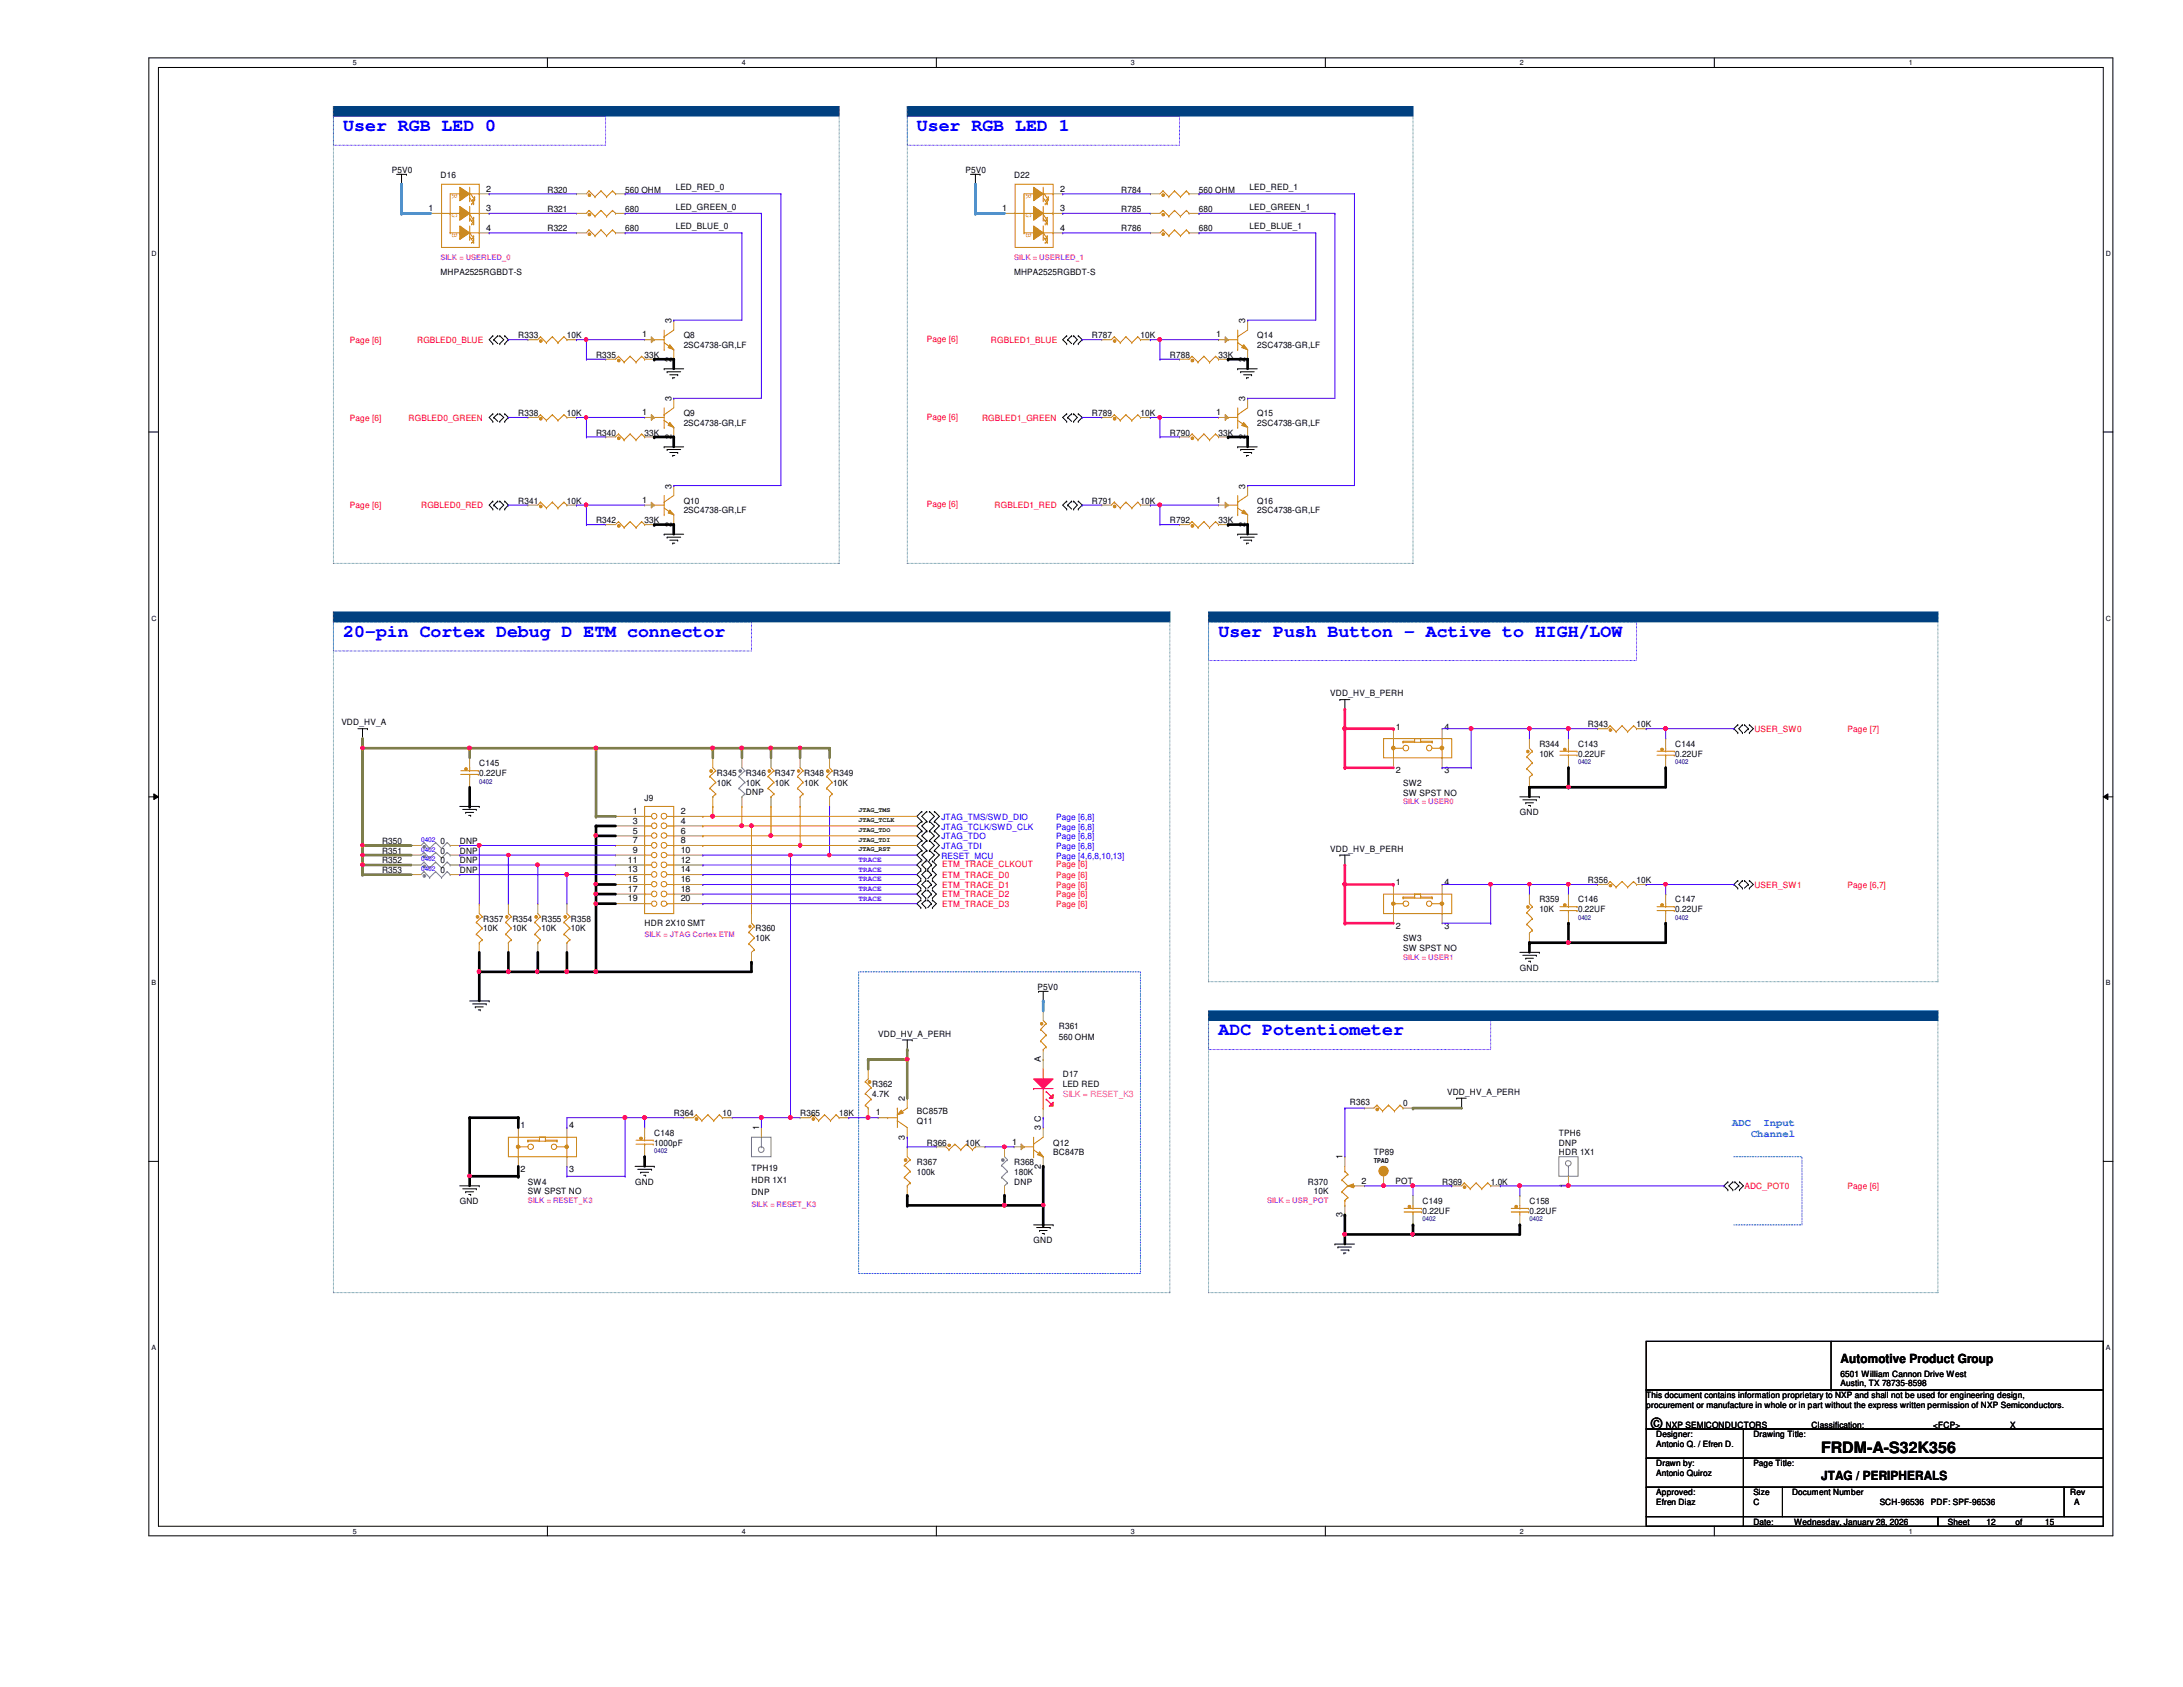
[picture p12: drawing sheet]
<svg xmlns="http://www.w3.org/2000/svg" width="279mm" height="216mm" viewBox="0 0 279 216" stroke-linecap="round" stroke-linejoin="round" font-family="sans-serif">
<defs><g id="words">
<g font-size="2.3" fill="#00f">
<text x="43.9" y="16.8">User RGB LED 0</text>
<text x="117.3" y="16.8">User RGB LED 1</text>
<text x="43.9" y="81.5">20-pin Cortex Debug D ETM connector</text>
<text x="156" y="81.5">User Push Button - Active to HIGH/LOW</text>
<text x="156" y="132.5">ADC Potentiometer</text>
</g>
<g font-size="2">
<text x="211.3" y="182.8">©</text>
<text x="233.1" y="186">FRDM-A-S32K356</text>
</g>
<g font-size="1.6">
<text x="235.6" y="174.5">Automotive Product Group</text>
<text x="233.1" y="189.4">JTAG / PERIPHERALS</text>
</g>
<g font-size="1.4" fill="#0080ff">
<text x="221.7" y="144.1">ADC</text>
<text x="224.1" y="145.5">Channel</text>
<text x="225.7" y="144.1">Input</text>
</g>
<g font-size="1.1">
<text x="50.2" y="22.1">P5V0</text>
<text x="56.4" y="22.8">D16</text>
<text x="123.6" y="22.1">P5V0</text>
<text x="129.8" y="22.8">D22</text>
<text x="54.9" y="27">1</text>
<text x="62.2" y="24.5">2</text>
<text x="62.2" y="29.5">4</text>
<text x="62.2" y="27">3</text>
<text x="70.1" y="24.6">R320</text>
<text x="70.1" y="29.6">R322</text>
<text x="70.1" y="27.1">R321</text>
<text x="80" y="24.6">560 OHM</text>
<text x="80" y="29.6">680</text>
<text x="80" y="27.1">680</text>
<text x="86.5" y="24.3">LED_RED_0</text>
<text x="86.5" y="26.8">LED_GREEN_0</text>
<text x="86.5" y="29.3">LED_BLUE_0</text>
<text x="128.3" y="27">1</text>
<text x="135.7" y="24.5">2</text>
<text x="135.7" y="29.5">4</text>
<text x="135.7" y="27">3</text>
<text x="143.5" y="24.6">R784</text>
<text x="143.5" y="27.1">R785</text>
<text x="143.5" y="29.6">R786</text>
<text x="153.5" y="24.6">560 OHM</text>
<text x="153.5" y="27.1">680</text>
<text x="153.5" y="29.6">680</text>
<text x="159.9" y="24.3">LED_RED_1</text>
<text x="159.9" y="26.8">LED_GREEN_1</text>
<text x="159.9" y="29.3">LED_BLUE_1</text>
<text x="56.4" y="35.2">MHPA2525RGBDT-S</text>
<text x="129.8" y="35.2">MHPA2525RGBDT-S</text>
<text x="85.9" y="41.4" transform="rotate(-90 85.9 41.4)">3</text>
<text x="159.4" y="41.4" transform="rotate(-90 159.4 41.4)">3</text>
<text x="66.3" y="43.3">R333</text>
<text x="72.6" y="43.3">10K</text>
<text x="76.3" y="45.8">R335</text>
<text x="82.2" y="43.2">1</text>
<text x="82.5" y="45.8">33K</text>
<text x="85.9" y="46.3" transform="rotate(-90 85.9 46.3)">2</text>
<text x="87.5" y="43.3">Q8</text>
<text x="87.5" y="44.5">2SC4738-GR,LF</text>
<text x="139.7" y="43.3">R787</text>
<text x="146" y="43.3">10K</text>
<text x="149.7" y="45.8">R788</text>
<text x="155.7" y="43.2">1</text>
<text x="156" y="45.8">33K</text>
<text x="159.4" y="46.3" transform="rotate(-90 159.4 46.3)">2</text>
<text x="160.9" y="43.3">Q14</text>
<text x="160.9" y="44.5">2SC4738-GR,LF</text>
<text x="66.3" y="53.3">R338</text>
<text x="72.6" y="53.3">10K</text>
<text x="82.2" y="53.1">1</text>
<text x="85.9" y="51.3" transform="rotate(-90 85.9 51.3)">3</text>
<text x="87.5" y="53.3">Q9</text>
<text x="139.7" y="53.3">R789</text>
<text x="146" y="53.3">10K</text>
<text x="155.7" y="53.1">1</text>
<text x="159.4" y="51.3" transform="rotate(-90 159.4 51.3)">3</text>
<text x="160.9" y="53.3">Q15</text>
<text x="76.3" y="55.8">R340</text>
<text x="82.5" y="55.8">33K</text>
<text x="85.9" y="56.2" transform="rotate(-90 85.9 56.2)">2</text>
<text x="87.5" y="54.5">2SC4738-GR,LF</text>
<text x="149.7" y="55.8">R790</text>
<text x="156" y="55.8">33K</text>
<text x="159.4" y="56.2" transform="rotate(-90 159.4 56.2)">2</text>
<text x="160.9" y="54.5">2SC4738-GR,LF</text>
<text x="66.3" y="64.5">R341</text>
<text x="72.6" y="64.5">10K</text>
<text x="82.2" y="64.3">1</text>
<text x="85.9" y="62.5" transform="rotate(-90 85.9 62.5)">3</text>
<text x="87.5" y="64.5">Q10</text>
<text x="87.5" y="65.7">2SC4738-GR,LF</text>
<text x="139.7" y="64.5">R791</text>
<text x="146" y="64.5">10K</text>
<text x="155.7" y="64.3">1</text>
<text x="159.4" y="62.5" transform="rotate(-90 159.4 62.5)">3</text>
<text x="160.9" y="64.5">Q16</text>
<text x="160.9" y="65.7">2SC4738-GR,LF</text>
<text x="76.3" y="66.9">R342</text>
<text x="82.5" y="66.9">33K</text>
<text x="85.9" y="67.4" transform="rotate(-90 85.9 67.4)">2</text>
<text x="149.7" y="66.9">R792</text>
<text x="156" y="66.9">33K</text>
<text x="159.4" y="67.4" transform="rotate(-90 159.4 67.4)">2</text>
<text x="170.3" y="89.1">VDD_HV_B_PERH</text>
<text x="43.7" y="92.8">VDD_HV_A</text>
<text x="178.6" y="93.4">1</text>
<text x="184.9" y="93.4">4</text>
<text x="197" y="95.6">R344</text>
<text x="202" y="95.6">C143</text>
<text x="203.2" y="93.1">R343</text>
<text x="209.5" y="93.1">10K</text>
<text x="214.4" y="95.6">C144</text>
<text x="61.3" y="98">C145</text>
<text x="61.3" y="99.3">0.22UF</text>
<text x="91.7" y="99.3">R345</text>
<text x="91.7" y="100.5">10K</text>
<text x="95.5" y="99.3">R346</text>
<text x="95.5" y="100.5">10K</text>
<text x="95.5" y="101.7">DNP</text>
<text x="99.2" y="99.3">R347</text>
<text x="99.2" y="100.5">10K</text>
<text x="102.9" y="99.3">R348</text>
<text x="102.9" y="100.5">10K</text>
<text x="106.6" y="99.3">R349</text>
<text x="106.6" y="100.5">10K</text>
<text x="178.6" y="98.9">2</text>
<text x="179.6" y="100.5">SW2</text>
<text x="179.6" y="101.8">SW SPST NO</text>
<text x="184.9" y="98.9">3</text>
<text x="197" y="96.8">10K</text>
<text x="202" y="96.8">0.22UF</text>
<text x="214.4" y="96.8">0.22UF</text>
<text x="81" y="104.2">1</text>
<text x="81" y="105.4">3</text>
<text x="81" y="106.7">5</text>
<text x="81" y="107.9">7</text>
<text x="82.5" y="102.5">J9</text>
<text x="87.1" y="104.2">2</text>
<text x="87.1" y="105.4">4</text>
<text x="87.1" y="106.7">6</text>
<text x="87.1" y="107.9">8</text>
<text x="194.5" y="104.3">GND</text>
<text x="48.9" y="109.3">R351</text>
<text x="48.9" y="110.5">R352</text>
<text x="48.9" y="111.8">R353</text>
<text x="48.9" y="108">R350</text>
<text x="56.4" y="109.3">0</text>
<text x="56.4" y="110.5">0</text>
<text x="56.4" y="111.8">0</text>
<text x="56.4" y="108">0</text>
<text x="58.8" y="109.3">DNP</text>
<text x="58.8" y="110.5">DNP</text>
<text x="58.8" y="111.8">DNP</text>
<text x="58.8" y="108">DNP</text>
<text x="80.3" y="110.4">11</text>
<text x="80.3" y="111.6">13</text>
<text x="80.3" y="112.9">15</text>
<text x="81" y="109.1">9</text>
<text x="87.1" y="109.1">10</text>
<text x="87.1" y="110.4">12</text>
<text x="87.1" y="111.6">14</text>
<text x="87.1" y="112.9">16</text>
<text x="170.3" y="109">VDD_HV_B_PERH</text>
<text x="178.6" y="113.3">1</text>
<text x="184.9" y="113.3">4</text>
<text x="203.2" y="113">R356</text>
<text x="209.5" y="113">10K</text>
<text x="61.8" y="118">R357</text>
<text x="61.8" y="119.2">10K</text>
<text x="65.6" y="118">R354</text>
<text x="65.6" y="119.2">10K</text>
<text x="69.3" y="118">R355</text>
<text x="69.3" y="119.2">10K</text>
<text x="73.1" y="118">R358</text>
<text x="73.1" y="119.2">10K</text>
<text x="80.3" y="114.1">17</text>
<text x="80.3" y="115.4">19</text>
<text x="82.5" y="118.5">HDR 2X10 SMT</text>
<text x="87.1" y="114.1">18</text>
<text x="87.1" y="115.4">20</text>
<text x="96.7" y="119.2">R360</text>
<text x="178.6" y="118.9">2</text>
<text x="184.9" y="118.9">3</text>
<text x="197" y="115.5">R359</text>
<text x="197" y="116.7">10K</text>
<text x="202" y="115.5">C146</text>
<text x="202" y="116.7">0.22UF</text>
<text x="214.4" y="115.5">C147</text>
<text x="214.4" y="116.7">0.22UF</text>
<text x="96.7" y="120.5">10K</text>
<text x="179.6" y="120.5">SW3</text>
<text x="179.6" y="121.7">SW SPST NO</text>
<text x="194.5" y="124.2">GND</text>
<text x="132.8" y="126.7">P5V0</text>
<text x="135.5" y="131.7">R361</text>
<text x="112.4" y="132.7">VDD_HV_A_PERH</text>
<text x="133.2" y="135.9" transform="rotate(-90 133.2 135.9)">A</text>
<text x="135.5" y="133.1">560 OHM</text>
<text x="136" y="137.9">D17</text>
<text x="86.2" y="142.9">R364</text>
<text x="92.5" y="142.9">10</text>
<text x="102.4" y="142.9">R365</text>
<text x="107.4" y="142.9">18K</text>
<text x="111.6" y="139.1">R362</text>
<text x="111.6" y="140.4">4.7K</text>
<text x="112.1" y="142.7">1</text>
<text x="115.8" y="140.9" transform="rotate(-90 115.8 140.9)">2</text>
<text x="117.3" y="143.8">Q11</text>
<text x="117.3" y="142.6">BC857B</text>
<text x="136" y="139.1">LED RED</text>
<text x="172.8" y="141.5">R363</text>
<text x="179.6" y="141.6">0</text>
<text x="185.2" y="140.1">VDD_HV_A_PERH</text>
<text x="66.6" y="144.4">1</text>
<text x="66.6" y="150">2</text>
<text x="72.9" y="144.4">4</text>
<text x="72.9" y="150">3</text>
<text x="83.7" y="145.4">C148</text>
<text x="83.7" y="146.6">1000pF</text>
<text x="96.2" y="149.8">TPH19</text>
<text x="97.2" y="144.7" transform="rotate(-90 97.2 144.7)">1</text>
<text x="115.8" y="145.8" transform="rotate(-90 115.8 145.8)">3</text>
<text x="117.3" y="149.1">R367</text>
<text x="118.6" y="146.6">R366</text>
<text x="123.6" y="146.6">10K</text>
<text x="129.5" y="146.5">1</text>
<text x="129.8" y="149.1">R368</text>
<text x="133.2" y="149.6" transform="rotate(-90 133.2 149.6)">2</text>
<text x="133.2" y="144.7" transform="rotate(-90 133.2 144.7)">3 C</text>
<text x="134.8" y="146.6">Q12</text>
<text x="134.8" y="147.8">BC847B</text>
<text x="171.8" y="148.4" transform="rotate(-90 171.8 148.4)">1</text>
<text x="175.9" y="147.8">TP89</text>
<text x="199.5" y="145.4">TPH6</text>
<text x="199.5" y="147.8">HDR 1X1</text>
<text x="199.5" y="146.6">DNP</text>
<text x="58.8" y="154.1">GND</text>
<text x="67.6" y="151.6">SW4</text>
<text x="67.6" y="152.8">SW SPST NO</text>
<text x="81.3" y="151.6">GND</text>
<text x="96.2" y="151.3">HDR 1X1</text>
<text x="96.2" y="152.9">DNP</text>
<text x="117.3" y="150.3">100k</text>
<text x="129.8" y="150.3">180K</text>
<text x="129.8" y="151.6">DNP</text>
<text x="167.4" y="151.6">R370</text>
<text x="168.1" y="152.8">10K</text>
<text x="171.8" y="155.8" transform="rotate(-90 171.8 155.8)">3</text>
<text x="174.2" y="151.5">2</text>
<text x="178.6" y="151.5">POT</text>
<text x="182.1" y="154.1">C149</text>
<text x="182.1" y="155.3">0.22UF</text>
<text x="184.6" y="151.6">R369</text>
<text x="190.8" y="151.6">1.0K</text>
<text x="195.7" y="154.1">C158</text>
<text x="195.7" y="155.3">0.22UF</text>
<text x="200.4" y="152.1" transform="rotate(-90 200.4 152.1)">1</text>
<text x="132.3" y="159">GND</text>
<text x="210.7" y="178.9">This document contains information proprietary to NXP and shall not be used for engineering design,</text>
<text x="235.6" y="176.2">6501 William Cannon Drive West</text>
<text x="235.6" y="177.4">Austin, TX 78735-8598</text>
<text x="210.7" y="180.2">procurement or manufacture in whole or in part without the express written permission of NXP Semiconductors.</text>
<text x="212" y="183.9">Designer:</text>
<text x="212" y="185.2">Antonio Q. / Efren D.</text>
<text x="213.2" y="182.7">NXP SEMICONDUCTORS</text>
<text x="224.4" y="183.9">Drawing Title:</text>
<text x="231.9" y="182.7">Classification:</text>
<text x="247.4" y="182.7">&lt;FCP&gt;</text>
<text x="257.3" y="182.7">X</text>
<text x="264.2" y="182.7">____</text>
<text x="212" y="187.7">Drawn by:</text>
<text x="212" y="191.4">Approved:</text>
<text x="212" y="188.9">Antonio Quiroz</text>
<text x="224.4" y="187.7">Page Title:</text>
<text x="224.4" y="191.4">Size</text>
<text x="229.4" y="191.4">Document Number</text>
<text x="265" y="191.4">Rev</text>
<text x="212" y="192.7">Efren Diaz</text>
<text x="224.4" y="195.2">Date:</text>
<text x="224.4" y="192.7">C</text>
<text x="229.6" y="195.2">Wednesday, January 28, 2026</text>
<text x="240.6" y="192.7">SCH-96536</text>
<text x="247.1" y="192.7">PDF: SPF-96536</text>
<text x="249.3" y="195.2">Sheet</text>
<text x="254.3" y="195.2">12</text>
<text x="258" y="195.2">of</text>
<text x="261.7" y="195.2">15</text>
<text x="265.5" y="192.7">A</text>
</g>
<g font-size="1.1" fill="#cc8006">
<text x="57.9" y="24.8" transform="rotate(90 57.9 24.8)">R</text>
<text x="57.9" y="27.3" transform="rotate(90 57.9 27.3)">G</text>
<text x="57.9" y="29.8" transform="rotate(90 57.9 29.8)">B</text>
<text x="131.3" y="24.8" transform="rotate(90 131.3 24.8)">R</text>
<text x="131.3" y="27.3" transform="rotate(90 131.3 27.3)">G</text>
<text x="131.3" y="29.8" transform="rotate(90 131.3 29.8)">B</text>
</g>
<g font-size="1.1" fill="#f00">
<text x="44.8" y="43.9">Page [6]</text>
<text x="53.4" y="43.9">RGBLED0_BLUE</text>
<text x="118.6" y="43.8">Page [6]</text>
<text x="126.8" y="43.9">RGBLED1_BLUE</text>
<text x="44.8" y="53.9">Page [6]</text>
<text x="52.3" y="53.9">RGBLED0_GREEN</text>
<text x="118.6" y="53.8">Page [6]</text>
<text x="125.7" y="53.9">RGBLED1_GREEN</text>
<text x="44.8" y="65.1">Page [6]</text>
<text x="53.9" y="65.1">RGBLED0_RED</text>
<text x="118.6" y="64.9">Page [6]</text>
<text x="127.3" y="65.1">RGBLED1_RED</text>
<text x="224.5" y="93.7">USER_SW0</text>
<text x="236.5" y="93.7">Page [7]</text>
<text x="120.6" y="111">ETM_TRACE_CLKOUT</text>
<text x="120.6" y="112.4">ETM_TRACE_D0</text>
<text x="120.6" y="113.6">ETM_TRACE_D1</text>
<text x="135.2" y="112.4">Page [6]</text>
<text x="135.2" y="113.6">Page [6]</text>
<text x="135.2" y="111">Page [6]</text>
<text x="224.5" y="113.6">USER_SW1</text>
<text x="236.5" y="113.6">Page [6,7]</text>
<text x="120.6" y="114.8">ETM_TRACE_D2</text>
<text x="120.6" y="116.1">ETM_TRACE_D3</text>
<text x="135.2" y="114.8">Page [6]</text>
<text x="135.2" y="116.1">Page [6]</text>
<text x="223.3" y="152.2">ADC_POT0</text>
<text x="236.5" y="152.2">Page [6]</text>
</g>
<g font-size="1.1" fill="#00f">
<text x="120.5" y="104.9">JTAG_TMS/SWD_DIO</text>
<text x="120.5" y="106.2">JTAG_TCLK/SWD_CLK</text>
<text x="120.5" y="107.4">JTAG_TDO</text>
<text x="135.2" y="104.9">Page [6,8]</text>
<text x="135.2" y="107.4">Page [6,8]</text>
<text x="135.2" y="106.2">Page [6,8]</text>
<text x="120.5" y="108.6">JTAG_TDI</text>
<text x="120.5" y="109.9">RESET_MCU</text>
<text x="135.2" y="108.6">Page [6,8]</text>
<text x="135.2" y="109.9">Page [4,6,8,10,13]</text>
</g>
<text font-size="1.1" fill="#f0f" x="136" y="140.4">SILK = RESET_K3</text>
<g font-size="1" fill="#f0f">
<text x="56.4" y="33.2">SILK = USERLED_0</text>
<text x="129.8" y="33.2">SILK = USERLED_1</text>
<text x="179.6" y="102.9">SILK = USER0</text>
<text x="82.5" y="120">SILK = JTAG Cortex ETM</text>
<text x="179.6" y="122.8">SILK = USER1</text>
<text x="67.6" y="153.9">SILK = RESET_K3</text>
<text x="96.2" y="154.4">SILK = RESET_K3</text>
<text x="162.2" y="153.9">SILK = USR_POT</text>
</g>
<g font-size="1" fill="#8000ff">
<text x="109.9" y="111.5">TRACE</text>
<text x="109.9" y="110.3">TRACE</text>
<text x="109.9" y="112.8">TRACE</text>
<text x="109.9" y="115.3">TRACE</text>
<text x="109.9" y="114">TRACE</text>
</g>
<g font-size=".9">
<text x="45.2" y="8.3">5</text>
<text x="95" y="8.3">4</text>
<text x="144.7" y="8.3">3</text>
<text x="194.5" y="8.3">2</text>
<text x="244.3" y="8.3">1</text>
<text x="19.4" y="32.8">D</text>
<text x="269.5" y="32.8">D</text>
<text x="19.4" y="79.4">C</text>
<text x="269.5" y="79.4">C</text>
<text x="19.4" y="126.1">B</text>
<text x="269.5" y="126.1">B</text>
<text x="19.4" y="172.8">A</text>
<text x="269.5" y="172.8">A</text>
<text x="45.2" y="196.3">5</text>
<text x="95" y="196.3">4</text>
<text x="144.7" y="196.3">3</text>
<text x="194.5" y="196.3">2</text>
<text x="244.3" y="196.3">1</text>
</g>
<g font-size=".8" fill="#000080">
<text x="61.3" y="100.3">0402</text>
<text x="202" y="97.8">0402</text>
<text x="214.4" y="97.8">0402</text>
<text x="202" y="117.7">0402</text>
<text x="214.4" y="117.7">0402</text>
<text x="83.7" y="147.6">0402</text>
<text x="182.1" y="156.3">0402</text>
<text x="195.7" y="156.3">0402</text>
</g>
<g font-size=".8" fill="#00f">
<text x="53.9" y="107.8">0402</text>
<text x="53.9" y="109">0402</text>
<text x="53.9" y="110.2">0402</text>
<text x="53.9" y="111.5">0402</text>
</g>
<g font-size=".8" fill="#004000">
<text x="109.9" y="105.2">JTAG_TCLK</text>
<text x="109.9" y="106.4">JTAG_TDO</text>
<text x="109.9" y="107.7">JTAG_TDI</text>
<text x="109.9" y="103.9">JTAG_TMS</text>
<text x="109.9" y="108.9">JTAG_RST</text>
</g>
<text font-size=".8" x="175.9" y="148.8">TPAD</text>
</g></defs>
<path d="M19.1 7.4h251.3v189.2h-251.3zM20.3 8.6h248.9v186.7h-248.9z" fill="none" stroke="#000" stroke-width=".13"/>
<g fill="#fff">
<path d="M45.2 7.5h.5v1.1h-.5z"/>
<path d="M45.2 195.5h.5v1h-.5z"/>
</g>
<path d="M70.1 7.4v1.2M70.1 195.3v1.3" fill="none" stroke="#000" stroke-width=".13"/>
<g fill="#fff">
<path d="M95 7.5h.5v1.1h-.5z"/>
<path d="M95 195.5h.5v1h-.5z"/>
</g>
<path d="M119.8 7.4v1.2M119.8 195.3v1.3" fill="none" stroke="#000" stroke-width=".13"/>
<g fill="#fff">
<path d="M144.7 7.5h.5v1.1h-.5z"/>
<path d="M144.7 195.5h.5v1h-.5z"/>
</g>
<path d="M169.6 7.4v1.2M169.6 195.3v1.3" fill="none" stroke="#000" stroke-width=".13"/>
<g fill="#fff">
<path d="M194.5 7.5h.5v1.1h-.5z"/>
<path d="M194.5 195.5h.5v1h-.5z"/>
</g>
<path d="M219.4 7.4v1.2M219.4 195.3v1.3" fill="none" stroke="#000" stroke-width=".13"/>
<g fill="#fff">
<path d="M244.3 7.5h.5v1.1h-.5z"/>
<path d="M244.3 195.5h.5v1h-.5z"/>
<path d="M19.4 32h.6v1h-.6z"/>
<path d="M269.5 32h.7v1h-.7z"/>
<path d="M19.4 78.6h.6v1h-.6z"/>
<path d="M269.5 78.6h.7v1h-.7z"/>
</g>
<path d="M19.1 55.3h1.2M269.2 55.3h1.2" fill="none" stroke="#000" stroke-width=".13"/>
<g fill="#fff">
<path d="M19.4 125.3h.6v1h-.6z"/>
<path d="M269.5 125.3h.6v1h-.6z"/>
</g>
<path d="M19.1 102h1.2M19.7 101.6l.6 .4-.6 .3zM269.2 102l.6-.4v.7zM269.2 102h1.2" fill="none" stroke="#000" stroke-width=".13"/>
<path d="M19.7 101.6l.6 .4-.6 .3zM269.2 102l.6-.4v.7z" fill="#000"/>
<g fill="#fff">
<path d="M19.4 172h.5v1h-.5z"/>
<path d="M269.5 172h.6v1h-.6z"/>
</g>
<path d="M19.1 148.6h1.2M269.2 148.6h1.2" fill="none" stroke="#000" stroke-width=".13"/>
<path d="M42.7 79.6h53.5v3.7h-53.5zM154.7 79.6h54.8v4.9h-54.8zM154.7 130.6h36.1v3.7h-36.1z" fill="none" stroke="#00f" stroke-width=".13"/>
<path d="M42.7 13.6h64.7v1.3h-64.7z" fill-rule="evenodd" fill="#004080"/>
<path d="M42.7 13.6h64.7v1.3h-64.7z" fill="none" stroke="#004080" stroke-width=".13"/>
<path d="M154.7 78.3h93.3v1.3h-93.3z" fill-rule="evenodd" fill="#004080"/>
<path d="M154.7 78.3h93.3v1.3h-93.3z" fill="none" stroke="#004080" stroke-width=".13"/>
<path d="M42.7 14.9h34.8v3.7h-34.8z" fill="none" stroke="#00f" stroke-width=".13"/>
<path d="M154.7 129.4h93.3v1.2h-93.3z" fill-rule="evenodd" fill="#004080"/>
<path d="M154.7 129.4h93.3v1.2h-93.3z" fill="none" stroke="#004080" stroke-width=".13"/>
<path d="M42.7 78.3h107v1.3h-107z" fill-rule="evenodd" fill="#004080"/>
<path d="M42.7 78.3h107v1.3h-107z" fill="none" stroke="#004080" stroke-width=".13"/>
<path d="M109.9 124.4h36.1v38.6h-36.1zM221.9 148h8.7v8.8h-8.7" fill="none" stroke="#0080ff" stroke-width=".13" stroke-dasharray=".2 .2"/>
<path d="M116.1 14.9h34.9v3.7h-34.9z" fill="none" stroke="#00f" stroke-width=".13"/>
<path d="M116.1 13.6h64.7v1.3h-64.7z" fill-rule="evenodd" fill="#004080"/>
<path d="M116.1 13.6h64.7v1.3h-64.7z" fill="none" stroke="#004080" stroke-width=".13"/>
<g fill="none" stroke="#408080" stroke-width=".13">
<path d="M42.7 13.6v58.5M107.4 13.6v58.5M116.1 13.6v58.5M180.8 13.6v58.5M42.7 72.1h.1M42.7 78.3v87.1M42.7 72.1h64.7M107.4 72.1h.1M116.1 72.1h.1M116.1 72.1h64.7M149.7 78.3v87.1M154.7 78.3v47.3"/>
<path d="M180.8 72.1h.1M248 78.3v47.3M154.7 125.6h.1M154.7 129.4v36M154.7 125.6h93.3M248 125.6h.1M248 129.4v36M42.7 165.4h.1M42.7 165.4h107M149.7 165.4h.1M154.7 165.4h.1M154.7 165.4h93.3"/>
<path d="M248 165.4h.1"/>
</g>
<g fill="none" stroke="#000" stroke-width=".13">
<path d="M50.8 22.3h1.2M51.4 23.6h.1M51.4 22.3v1.3M52 22.3h.1M124.2 22.3h1.2M124.8 23.6h.1M124.8 22.3v1.3M125.4 22.3h.1M63.1 44h.1M63.1 43h.1M63.1 53.9h.1M63.1 53h.1"/>
<path d="M63.1 43l-.5 .5 .5 .5M63.1 53l-.5 .4 .5 .5M63.2 43.5h.1M63.2 53.4h.1M63.2 43.5l.5 .5M63.2 53.4l.5 .5M63.7 43h.1M63.7 53h.1M63.7 43l-.5 .5M63.7 53l-.5 .4M64 43h.1M64 44h.1"/>
<path d="M64 53h.1M64 53.9h.1M64 43l.5 .5-.5 .5M64 53l.5 .4-.5 .5M64.6 43h.1M64.6 44h.1M64.6 53h.1M64.6 53.9h.1M64.6 43l.5 .5-.5 .5M64.6 53l.5 .4-.5 .5M85 47.2h.1M85 57.2h.1"/>
<path d="M85 47.2h2.5M85 57.2h2.5M85.4 47.6h.1M85.4 57.5h.1M85.4 47.6h1.7M85.4 57.5h1.7M85.7 48h1M85.7 57.9h1M86.1 48.3h.1M86.1 58.3h.1M86.1 48.3h.3M86.1 58.3h.3"/>
<path d="M86.7 48h.1M86.7 57.9h.1M136.5 44h.1M136.5 43h.1M136.5 53.9h.1M136.5 53h.1M136.5 43l-.5 .5 .5 .5M136.5 53l-.5 .4 .5 .5M136.7 43.5h.1M136.7 53.4h.1M136.7 43.5l.5 .5M136.7 53.4l.5 .5"/>
<path d="M137.2 43h.1M137.2 53h.1M137.2 43l-.5 .5M137.2 53l-.5 .4M137.4 43h.1M137.4 44h.1M137.4 53h.1M137.4 53.9h.1M137.4 43l.5 .5-.5 .5M137.4 53l.5 .4-.5 .5M138 43h.1M138 44h.1"/>
<path d="M138 53h.1M138 53.9h.1M138 43l.5 .5-.5 .5M138 53l.5 .4-.5 .5M158.4 47.2h.1M158.4 57.2h.1M158.4 47.2h2.5M158.4 57.2h2.5M158.8 47.6h.1M158.8 57.5h.1M158.8 47.6h1.7M158.8 57.5h1.7"/>
<path d="M159.2 48h1M159.2 57.9h1M159.6 48.3h.1M159.6 58.3h.1M159.6 48.3h.2M159.6 58.3h.2M160.2 48h.1M160.2 57.9h.1M63.1 65.2h.1M63.1 64.1h.1M63.1 64.1l-.5 .5 .5 .6M63.2 64.6h.1"/>
<path d="M63.2 64.6l.5 .6M63.7 64.1h.1M63.7 64.1l-.5 .5M64 64.1h.1M64 65.2h.1M64 64.1l.5 .5-.5 .6M64.6 64.1h.1M64.6 65.2h.1M64.6 64.1l.5 .5-.5 .6M85 68.4h.1M85 68.4h2.5M85.4 68.7h.1"/>
<path d="M85.4 68.7h1.7M85.7 69.1h1M86.1 69.5h.1M86.1 69.5h.3M86.7 69.1h.1M136.5 65.2h.1M136.5 64.1h.1M136.5 64.1l-.5 .5 .5 .6M136.7 64.6h.1M136.7 64.6l.5 .6M137.2 64.1h.1M137.2 64.1l-.5 .5"/>
<path d="M137.4 64.1h.1M137.4 65.2h.1M137.4 64.1l.5 .5-.5 .6M138 64.1h.1M138 65.2h.1M138 64.1l.5 .5-.5 .6M158.4 68.4h.1M158.4 68.4h2.5M158.8 68.7h.1M158.8 68.7h1.7M159.2 69.1h1M159.6 69.5h.1"/>
<path d="M159.6 69.5h.2M160.2 69.1h.1M45.8 93.3h1.2M46.4 94.5h.1M46.4 93.3v1.2M47 93.3h.1M171.5 89.5h.1M171.5 89.5h1.3M172.1 90.8h.1M172.1 89.5v1.3M222.4 92.8h.1M222.4 93.8h.1"/>
<path d="M222.4 92.8l-.5 .5 .5 .5M223 92.8h.1M223 93.8h.1M223 92.8l-.5 .5 .5 .5M223.3 92.8h.1M223.3 92.8l.5 .5M223.8 93.3h.1M223.8 93.3l-.5 .5M223.9 93.8h.1M223.9 92.8h.1M223.9 92.8l.5 .5-.5 .5M58.8 103.2h2.5"/>
<path d="M59.2 103.6h1.8M59.6 104h.1M59.6 104h1M60 104.4h.2M60.2 104.4h.1M61 103.6h.1M61.3 103.2h.1M117.9 111.2h.1M117.9 110.2h.1M117.9 111.4h.1M117.9 112.4h.1M117.9 112.7h.1"/>
<path d="M117.9 113.7h.1M117.9 113.9h.1M117.9 114.9h.1M117.9 115.2h.1M117.9 116.2h.1M117.9 110.2l-.6 .5 .6 .5M117.9 112.7l-.6 .5 .6 .5M117.9 111.4l-.6 .5 .6 .5M117.9 113.9l-.6 .5 .6 .5M117.9 115.2l-.6 .5 .6 .5M118 103.8h.1M118 105.1h.1"/>
<path d="M118 106.3h.1M118 107.6h.1M118 108.8h.1M118 110.1h.1M118 103.8l-.7 .7 .7 .6M118 105.1l-.7 .6 .7 .6M118 106.3l-.7 .7 .7 .6M118 107.6l-.7 .6 .7 .6M118 108.8l-.7 .6 .7 .7M118.5 111.2h.1M118.5 110.2h.1M118.5 111.4h.1"/>
<path d="M118.5 112.4h.1M118.5 112.7h.1M118.5 113.7h.1M118.5 113.9h.1M118.5 114.9h.1M118.5 115.2h.1M118.5 116.2h.1M118.5 110.2l-.5 .5 .5 .5M118.5 111.4l-.5 .5 .5 .5M118.5 112.7l-.5 .5 .5 .5M118.5 113.9l-.5 .5 .5 .5M118.5 115.2l-.5 .5 .5 .5"/>
<path d="M118.6 105.1h.1M118.6 103.8h.1M118.6 106.3h.1M118.6 107.6h.1M118.6 108.8h.1M118.6 110.1h.1M118.6 103.8l-.6 .7 .6 .6M118.6 105.1l-.6 .6 .6 .6M118.6 106.3l-.6 .7 .6 .6M118.6 107.6l-.6 .6 .6 .6M118.6 108.8l-.6 .6 .6 .7M118.7 111.2h.1"/>
<path d="M118.7 111.4h.1M118.7 112.7h.1M118.7 113.9h.1M118.7 115.2h.1M118.7 110.2l.5 .5M118.7 111.4l.5 .5M118.7 112.7l.5 .5M118.7 115.2l.5 .5M118.7 113.9l.5 .5M119 105.1h.1M119 103.8h.1M119 106.3h.1"/>
<path d="M119 107.6h.1M119 108.8h.1M119 110.1h.1M119 103.8l.6 .7-.6 .6M119 105.1l.6 .6-.6 .6M119 106.3l.6 .7-.6 .6M119 107.6l.6 .6-.6 .6M119 108.8l.6 .6-.6 .7M119.2 110.7h.1M119.2 111.9h.1M119.2 113.2h.1M119.2 114.4h.1"/>
<path d="M119.2 115.7h.1M119.2 110.7l-.5 .5M119.2 111.9l-.5 .5M119.2 113.2l-.5 .5M119.2 114.4l-.5 .5M119.2 115.7l-.5 .5M119.3 110.2h.1M119.3 111.2h.1M119.3 112.4h.1M119.3 111.4h.1M119.3 113.7h.1M119.3 112.7h.1"/>
<path d="M119.3 114.9h.1M119.3 113.9h.1M119.3 116.2h.1M119.3 115.2h.1M119.3 110.2l.5 .5-.5 .5M119.3 111.4l.5 .5-.5 .5M119.3 112.7l.5 .5-.5 .5M119.3 113.9l.5 .5-.5 .5M119.3 115.2l.5 .5-.5 .5M119.6 103.8h.1M119.6 105.1h.1M119.6 106.3h.1"/>
<path d="M119.6 107.6h.1M119.6 108.8h.1M119.6 110.1h.1M119.6 103.8l.6 .7-.6 .6M119.6 105.1l.6 .6-.6 .6M119.6 106.3l.6 .7-.6 .6M119.6 107.6l.6 .6-.6 .6M119.6 108.8l.6 .6-.6 .7M171.5 109.4h.1M171.5 109.4h1.3M172.1 110.7h.1M172.1 109.4v1.3"/>
<path d="M194.5 102h2.5M194.9 102.4h1.7M195.3 102.7h.1M195.3 102.7h1M195.6 103.1h.3M195.9 103.1h.1M196.6 102.4h.1M197 102h.1M222.4 112.7h.1M222.4 113.7h.1M222.4 112.7l-.5 .5 .5 .5M223 112.7h.1"/>
<path d="M223 113.7h.1M223 112.7l-.5 .5 .5 .5M223.3 112.7h.1M223.3 112.7l.5 .5M223.8 113.2h.1M223.8 113.2l-.5 .5M223.9 113.7h.1M223.9 112.7h.1M223.9 112.7l.5 .5-.5 .5M60.1 128.1h2.5M60.5 128.5h1.7M60.8 128.9h.1"/>
<path d="M60.8 128.9h1M61.2 129.2h.3M61.5 129.2h.1M62.2 128.5h.1M62.6 128.1h.1M115.5 133.1h1.3M116.1 134.3h.1M116.1 133.1v1.2M116.8 133.1h.1M132.9 126.9h.1M132.9 126.9h1.3M133.5 128.1h.1"/>
<path d="M133.5 126.9v1.2M194.5 121.9h2.5M194.9 122.3h1.7M195.3 122.6h.1M195.3 122.6h1M195.6 123h.3M195.9 123h.1M196.6 122.3h.1M197 121.9h.1M58.8 151.8h2.5M59.2 152.1h1.8M59.6 152.5h.1"/>
<path d="M59.6 152.5h1M60 152.9h.2M60.2 152.9h.1M61 152.1h.1M61.3 151.8h.1M81.3 149.3h2.4M81.6 149.6h1.8M82 150h.1M82 150h1M82.4 150.4h.2M82.6 150.4h.1M83.4 149.6h.1"/>
<path d="M83.7 149.3h.1M132.3 156.8h2.5M132.7 157.1h1.7M133.1 157.5h.1M133.1 157.5h.9M133.4 157.9h.2M133.6 157.9h.1M134.4 157.1h.1M134.8 156.8h.1M170.9 159.2h.1M170.9 159.2h2.5M171.2 159.6h.1"/>
<path d="M171.2 159.6h1.8M171.6 160h1M172.6 160h.1M186.4 140.5h.1M186.4 140.5h1.3M187.1 141.8h.1M187.1 140.5v1.3M221.1 151.3h.1M221.1 152.3h.1M221.1 151.3l-.5 .5 .5 .5M221.8 151.3h.1M221.8 152.3h.1"/>
<path d="M221.8 151.3l-.5 .5 .5 .5M222 151.3h.1M222 151.3l.5 .5M222.5 151.8h.1M222.5 151.8l-.5 .5M222.6 152.3h.1M222.6 151.3h.1M222.6 151.3l.5 .5-.5 .5M172 160.4h.1M172 160.4h.3M210.7 177.9h58.5v5h-58.5zM210.7 171.7h58.5v6.2h-58.5z"/>
<path d="M234.4 177.9h.1M234.4 171.7v6.2M210.7 182.9h12.4v3.7h-12.4zM210.7 186.6h12.4v3.7h-12.4zM210.7 190.3h12.4v3.8h-12.4zM210.7 194.1h12.4v1.2h-12.4zM223.1 182.9h46.1v3.7h-46.1zM223.1 186.6h46.1v3.7h-46.1zM223.1 190.3h5v3.8h-5zM223.1 194.1h24.9v1.2h-24.9zM228.1 190.3h36.1v3.8h-36.1zM248 194.1h21.2v1.2h-21.2z"/>
<path d="M264.2 190.3h5v3.8h-5z"/>
</g>
<path d="M195.4 96.9h.1M195.4 98.4h.1M195.4 96.9l.7 .7M195.4 98.4l.7 .7M195.7 99.5h.1M195.7 95.8l.4 .3M196.1 96.1h.1M196.1 97.6h.1M196.1 99.1h.1M196.1 96.1l-.7 .8M196.1 97.6l-.7 .8M196.1 99.1l-.4 .4" fill="none" stroke="#cc8006" stroke-width=".13"/>
<path d="M195.4 96h.3v.3h-.3z" fill-rule="evenodd" fill="#cc8006"/>
<g fill="none" stroke="#cc8006" stroke-width=".13">
<path d="M195.4 96h.3v.3h-.3zM178.4 115.7h.1M178.4 116.9h.1M178.4 115.7h1.2M178.4 114.4v2.5M179.6 114.8h.1M179.6 114.9h.1M179.6 114.9h3.7M179.6 114.8h1.5M179.6 114.8v.1M181.1 114.4h.1M181.1 114.8h.1"/>
<path d="M181.1 114.4h.7M181.1 114.4v.4M181.8 114.8h.1M181.8 114.4h.1M181.8 114.8h1.5M181.8 114.4v.4M183.3 114.9h.1M183.3 114.8h.1M183.3 114.8v.1M183.3 115.7h1.3M184.6 115.7h.1M184.6 116.9h.1"/>
<path d="M184.6 114.4v2.5"/>
<circle cx="179.9" cy="115.6" r=".36"/>
<circle cx="182.9" cy="115.6" r=".34"/>
</g>
<path d="M195.7 94.5h.1M195.7 94.5v1.3M195.7 99.5v1.3M195.7 100.8h.1" fill="none" stroke="#a84" stroke-width=".13"/>
<path d="M184.4 115.5h.3l.1 .2-.1 .1-.2 .1-.1-.1z" fill-rule="evenodd" fill="#cc8006"/>
<path d="M184.4 115.5h.3l.1 .2-.1 .1-.2 .1-.1-.1z" fill="none" stroke="#cc8006" stroke-width=".13"/>
<path d="M178.2 115.5h.3l.1 .2-.1 .1-.2 .1-.1-.1z" fill-rule="evenodd" fill="#cc8006"/>
<g fill="none" stroke="#cc8006" stroke-width=".13">
<path d="M148.8 24.4h.1M148.8 24.4l-.3 .4M148.8 24.4l.8 .8M149.6 25.2h.1M150.3 24.4h.1M150.3 24.4l-.7 .8M150.3 24.4l.8 .8M151.1 25.2h.1M151.8 24.4h.1M151.8 24.4l-.7 .8M151.8 24.4l.4 .4M152.2 24.8h.1"/>
<path d="M177.1 114.4h8.7v2.5h-8.7zM178.2 115.5h.3l.1 .2-.1 .1-.2 .1-.1-.1z"/>
</g>
<path d="M178.4 113.2h.1M178.4 118.2h.1M178.4 113.2v1.2M178.4 116.9v1.3M184.6 113.2h.1M184.6 118.2h.1M184.6 113.2v1.2M184.6 116.9v1.3" fill="none" stroke="#a84" stroke-width=".13"/>
<path d="M148.8 24.8h.2v.3h-.2z" fill-rule="evenodd" fill="#cc8006"/>
<g fill="none" stroke="#cc8006" stroke-width=".13">
<path d="M148.8 24.8h.2v.3h-.2zM89.1 142.7h.1M89.1 142.7l-.4 .3M89.1 142.7l.7 .7M89.8 143.4h.1M90.6 142.7h.1M90.6 142.7l-.8 .7M90.6 142.7l.8 .7M91.4 143.4h.1M92.1 142.7h.1M92.1 142.7l-.7 .7M92.1 142.7l.4 .3"/>
<path d="M92.5 143h.1"/>
</g>
<path d="M147.2 24.8h.1M147.2 24.8h1.3M152.2 24.8h1.3M153.5 24.8h.1M97.5 144.3h.1M97.5 144.3v1.2" fill="none" stroke="#a84" stroke-width=".13"/>
<g fill="none" stroke="#808080" stroke-width=".13">
<path d="M96.2 145.5h2.5v2.5h-2.5zM97.5 146.8h.1M97.5 145.5v1.3"/>
<circle cx="97.4" cy="147.1" r=".37"/>
</g>
<path d="M89 143.1h.3v.2h-.3z" fill-rule="evenodd" fill="#cc8006"/>
<path d="M89 143.1h.3v.2h-.3z" fill="none" stroke="#cc8006" stroke-width=".13"/>
<path d="M87.5 143h.1M87.5 143h1.2M92.5 143h1.2M93.7 143h.1" fill="none" stroke="#a84" stroke-width=".13"/>
<path d="M85.7 44.1l.5 .6-.7-.2z" fill="#cc8006"/>
<path d="M83.7 43.5h.1M83.7 43.5h1.3M85 43.1h.1M85 44.7h.1M85 43.9l1.2 .8M85 42.2v2.5M85.7 44.1l.5 .6-.7-.2zM86.2 44.7h.1M86.2 42.2l-1.2 .9" fill="none" stroke="#cc8006" stroke-width=".13"/>
<path d="M86.2 46h.1M86.2 41h.1M86.2 41v1.2M86.2 44.7v1.3" fill="none" stroke="#a84" stroke-width=".13"/>
<path d="M83.4 43.1l.3 .4-.3 .4z" fill="#a84"/>
<path d="M82.5 43.5h.1M82.5 43.5h1.2M83.4 43.1l.3 .4-.3 .4z" fill="none" stroke="#a84" stroke-width=".13"/>
<path d="M69.2 53.1h.1M69.2 53.1l-.4 .3M69.2 53.1l.7 .7M69.9 53.8h.1M70.7 53.1h.1M70.7 53.1l-.8 .7M70.7 53.1l.7 .7M71.4 53.8h.1M72.2 53.1h.1M72.2 53.1l-.8 .7M72.2 53.1l.4 .3M72.6 53.4h.1" fill="none" stroke="#cc8006" stroke-width=".13"/>
<path d="M69.1 53.5h.2v.2h-.2z" fill-rule="evenodd" fill="#cc8006"/>
<g fill="none" stroke="#cc8006" stroke-width=".13">
<path d="M69.1 53.5h.2v.2h-.2zM206.1 92.9h.1M206.1 92.9l-.4 .4M206.1 92.9l.7 .7M206.8 93.6h.1M207.6 92.9h.1M207.6 92.9l-.8 .7M207.6 92.9l.7 .7M208.3 93.6h.1M209.1 92.9h.1M209.1 92.9l-.8 .7M209.1 92.9l.4 .4"/>
<path d="M209.5 93.3h.1"/>
</g>
<path d="M67.6 53.4h.1M67.6 53.4h1.2M72.6 53.4h1.2M73.8 53.4h.1" fill="none" stroke="#a84" stroke-width=".13"/>
<path d="M206 93.3h.2v.2h-.2z" fill-rule="evenodd" fill="#cc8006"/>
<path d="M199.6 96.6h2.2M199.6 96.1h2.2M200.7 96.6h.1M200.7 96.6v.4M201.8 96.6h.1M201.8 96.1h.1M206 93.3h.2v.2h-.2z" fill="none" stroke="#cc8006" stroke-width=".13"/>
<path d="M204.5 93.3h.1M204.5 93.3h1.2M209.5 93.3h1.2M210.7 93.3h.1" fill="none" stroke="#a84" stroke-width=".13"/>
<path d="M200.1 95.8h.3v.2h-.3z" fill-rule="evenodd" fill="#cc8006"/>
<g fill="none" stroke="#cc8006" stroke-width=".13">
<path d="M79.2 55.5h.1M79.2 55.5l-.4 .4M79.2 55.5l.7 .8M79.9 56.3h.1M80.6 55.5h.1M80.6 55.5l-.7 .8M80.6 55.5l.8 .8M81.4 56.3h.1M82.1 55.5h.1M82.1 55.5l-.7 .8M82.1 55.5l.4 .4M82.5 55.9h.1"/>
<path d="M200.1 95.8h.3v.2h-.3zM200.7 96.1h.1M200.7 95.8v.3"/>
</g>
<path d="M200.7 94.5h.1M200.7 98.3h.1M200.7 94.5v1.3M200.7 97v1.3" fill="none" stroke="#a84" stroke-width=".13"/>
<path d="M79.1 56h.2v.2h-.2z" fill-rule="evenodd" fill="#cc8006"/>
<path d="M79.1 56h.2v.2h-.2z" fill="none" stroke="#cc8006" stroke-width=".13"/>
<path d="M77.5 55.9h.1M77.5 55.9h1.3M82.5 55.9h1.2M83.7 55.9h.1" fill="none" stroke="#a84" stroke-width=".13"/>
<path d="M54.3 109.1h.1M54.3 109.1l-.4 .3M54.3 109.1l.7 .7M55 109.8h.1M55.8 109.1h.1M55.8 109.1l-.8 .7M55.8 109.1l.7 .7M56.5 109.8h.1M57.2 109.1h.1M57.2 109.1l-.7 .7M57.2 109.1l.4 .3M57.6 109.4h.1" fill="none" stroke="#808080" stroke-width=".13"/>
<path d="M54.2 109.5h.2v.2h-.2z" fill-rule="evenodd" fill="#808080"/>
<path d="M54.2 109.5h.2v.2h-.2z" fill="none" stroke="#808080" stroke-width=".13"/>
<path d="M52.6 109.4h.1M52.6 109.4h1.3M57.6 109.4h1.2M58.8 109.4h.1" fill="none" stroke="#a84" stroke-width=".13"/>
<path d="M187.4 151.4h.1M187.4 151.4l-.3 .4M187.4 151.4l.8 .7M188.2 152.1h.1M188.9 151.4h.1M188.9 151.4l-.7 .7M188.9 151.4l.8 .7M189.7 152.1h.1M190.4 151.4h.1M190.4 151.4l-.7 .7M190.4 151.4l.4 .4M190.8 151.8h.1" fill="none" stroke="#cc8006" stroke-width=".13"/>
<path d="M187.3 151.8h.3v.3h-.3z" fill-rule="evenodd" fill="#cc8006"/>
<g fill="none" stroke="#cc8006" stroke-width=".13">
<path d="M79.2 66.8h.1M79.2 66.8l-.4 .3M79.2 66.8l.7 .7M79.9 67.5h.1M80.6 66.8h.1M80.6 66.8l-.7 .7M80.6 66.8l.8 .7M81.4 67.5h.1M82.1 66.8h.1M82.1 66.8l-.7 .7M82.1 66.8l.4 .3M82.5 67.1h.1"/>
<path d="M187.3 151.8h.3v.3h-.3z"/>
</g>
<path d="M185.8 151.8h.1M185.8 151.8h1.3M190.8 151.8h1.2M192 151.8h.1" fill="none" stroke="#a84" stroke-width=".13"/>
<path d="M79.1 67.2h.2v.2h-.2z" fill-rule="evenodd" fill="#cc8006"/>
<g fill="none" stroke="#cc8006" stroke-width=".13">
<path d="M142.6 53.1h.1M142.6 53.1l-.4 .3M142.6 53.1l.8 .7M143.4 53.8h.1M144.1 53.1h.1M144.1 53.1l-.7 .7M144.1 53.1l.8 .7M144.9 53.8h.1M145.6 53.1h.1M145.6 53.1l-.7 .7M145.6 53.1l.4 .3M146 53.4h.1"/>
<path d="M79.1 67.2h.2v.2h-.2z"/>
</g>
<path d="M77.5 67.1h.1M77.5 67.1h1.3M82.5 67.1h1.2M83.7 67.1h.1" fill="none" stroke="#a84" stroke-width=".13"/>
<path d="M142.5 53.5h.3v.2h-.3z" fill-rule="evenodd" fill="#cc8006"/>
<g fill="none" stroke="#cc8006" stroke-width=".13">
<path d="M142.5 53.5h.3v.2h-.3zM104.1 142.7h.1M104.1 142.7l-.4 .3M104.1 142.7l.7 .7M104.8 143.4h.1M105.5 142.7h.1M105.5 142.7l-.7 .7M105.5 142.7l.8 .7M106.3 143.4h.1M107 142.7h.1M107 142.7l-.7 .7M107 142.7l.4 .3"/>
<path d="M107.4 143h.1"/>
</g>
<path d="M141 53.4h.1M141 53.4h1.2M146 53.4h1.2M147.2 53.4h.1" fill="none" stroke="#a84" stroke-width=".13"/>
<path d="M104 143.1h.2v.2h-.2z" fill-rule="evenodd" fill="#cc8006"/>
<path d="M104 143.1h.2v.2h-.2z" fill="none" stroke="#cc8006" stroke-width=".13"/>
<path d="M102.4 143h.1M102.4 143h1.3M107.4 143h1.2M108.6 143h.1" fill="none" stroke="#a84" stroke-width=".13"/>
<path d="M85.7 54.1l.5 .6-.7-.3z" fill="#cc8006"/>
<path d="M83.7 53.4h.1M83.7 53.4h1.3M85 53.1h.1M85 54.7h.1M85 53.8l1.2 .9M85 52.2v2.5M85.7 54.1l.5 .6-.7-.3zM86.2 54.7h.1M86.2 52.2l-1.2 .9" fill="none" stroke="#cc8006" stroke-width=".13"/>
<path d="M86.2 55.9h.1M86.2 51h.1M86.2 51v1.2M86.2 54.7v1.2" fill="none" stroke="#a84" stroke-width=".13"/>
<path d="M83.4 53l.3 .4-.3 .4z" fill="#a84"/>
<path d="M82.5 53.4h.1M82.5 53.4h1.2M83.4 53l.3 .4-.3 .4z" fill="none" stroke="#a84" stroke-width=".13"/>
<path d="M121.1 146.8l.4 .4M121.5 147.2h.1M122.2 146.4h.1M122.2 146.4l-.7 .8M122.2 146.4l.8 .8M123 147.2h.1M123.7 146.4h.1M123.7 146.4l-.7 .8M123.7 146.4l.8 .8M124.5 147.2h.1M124.8 146.8h.1M124.8 146.8l-.3 .4" fill="none" stroke="#cc8006" stroke-width=".13"/>
<path d="M121.4 146.5h.2v.2h-.2z" fill-rule="evenodd" fill="#cc8006"/>
<g fill="none" stroke="#cc8006" stroke-width=".13">
<path d="M148.8 26.9h.1M148.8 26.9l-.3 .4M148.8 26.9l.8 .8M149.6 27.7h.1M150.3 26.9h.1M150.3 26.9l-.7 .8M150.3 26.9l.8 .8M151.1 27.7h.1M151.8 26.9h.1M151.8 26.9l-.7 .8M151.8 26.9l.4 .4M152.2 27.3h.1"/>
<path d="M121.4 146.5h.2v.2h-.2z"/>
</g>
<path d="M119.8 146.8h.1M119.8 146.8h1.3M124.8 146.8h1.3M126.1 146.8h.1" fill="none" stroke="#a84" stroke-width=".13"/>
<path d="M148.8 27.3h.2v.3h-.2z" fill-rule="evenodd" fill="#cc8006"/>
<g fill="none" stroke="#cc8006" stroke-width=".13">
<path d="M148.8 27.3h.2v.3h-.2zM195.4 116.8h.1M195.4 118.3h.1M195.4 116.8l.7 .8M195.4 118.3l.7 .7M195.7 119.4h.1M195.7 115.7l.4 .3M196.1 116h.1M196.1 117.6h.1M196.1 119h.1M196.1 116l-.7 .8M196.1 117.6l-.7 .7"/>
<path d="M196.1 119l-.4 .4"/>
</g>
<path d="M147.2 27.3h.1M147.2 27.3h1.3M152.2 27.3h1.3M153.5 27.3h.1" fill="none" stroke="#a84" stroke-width=".13"/>
<path d="M195.4 115.9h.3v.3h-.3z" fill-rule="evenodd" fill="#cc8006"/>
<path d="M212.1 96.6h2.2M212.1 96.1h2.2M213.2 96.6h.1M213.2 96.6v.4M214.3 96.6h.1M214.3 96.1h.1M195.4 115.9h.3v.3h-.3z" fill="none" stroke="#cc8006" stroke-width=".13"/>
<path d="M195.7 114.4h.1M195.7 114.4v1.3M195.7 119.4v1.2M195.7 120.6h.1" fill="none" stroke="#a84" stroke-width=".13"/>
<path d="M212.6 95.8h.2v.2h-.2z" fill-rule="evenodd" fill="#cc8006"/>
<g fill="none" stroke="#cc8006" stroke-width=".13">
<path d="M79.2 45.6h.1M79.2 45.6l-.4 .4M79.2 45.6l.7 .8M79.9 46.4h.1M80.6 45.6h.1M80.6 45.6l-.7 .8M80.6 45.6l.8 .8M81.4 46.4h.1M82.1 45.6h.1M82.1 45.6l-.7 .8M82.1 45.6l.4 .4M82.5 46h.1"/>
<path d="M212.6 95.8h.2v.2h-.2zM213.2 96.1h.1M213.2 95.8v.3"/>
</g>
<path d="M213.2 94.5h.1M213.2 98.3h.1M213.2 94.5v1.3M213.2 97v1.3" fill="none" stroke="#a84" stroke-width=".13"/>
<path d="M79.1 46h.2v.3h-.2z" fill-rule="evenodd" fill="#cc8006"/>
<g fill="none" stroke="#cc8006" stroke-width=".13">
<path d="M79.1 46h.2v.3h-.2zM69.2 64.3h.1M69.2 64.3l-.4 .3M69.2 64.3l.7 .7M69.9 65h.1M70.7 64.3h.1M70.7 64.3l-.8 .7M70.7 64.3l.7 .7M71.4 65h.1M72.2 64.3h.1M72.2 64.3l-.8 .7M72.2 64.3l.4 .3"/>
<path d="M72.6 64.6h.1"/>
</g>
<path d="M77.5 46h.1M77.5 46h1.3M82.5 46h1.2M83.7 46h.1" fill="none" stroke="#a84" stroke-width=".13"/>
<path d="M69.1 64.7h.2v.2h-.2z" fill-rule="evenodd" fill="#cc8006"/>
<path d="M69.1 64.7h.2v.2h-.2z" fill="none" stroke="#cc8006" stroke-width=".13"/>
<path d="M67.6 64.6h.1M67.6 64.6h1.2M72.6 64.6h1.2M73.8 64.6h.1" fill="none" stroke="#a84" stroke-width=".13"/>
<path d="M159.2 54.1l.5 .6-.8-.3z" fill="#cc8006"/>
<path d="M157.2 53.4h.1M157.2 53.4h1.2M158.4 53.1h.1M158.4 54.7h.1M158.4 53.8l1.3 .9M158.4 52.2v2.5M159.2 54.1l.5 .6-.8-.3zM159.7 54.7h.1M159.7 52.2l-1.3 .9" fill="none" stroke="#cc8006" stroke-width=".13"/>
<path d="M159.7 55.9h.1M159.7 51h.1M159.7 51v1.2M159.7 54.7v1.2" fill="none" stroke="#a84" stroke-width=".13"/>
<path d="M156.8 53l.4 .4-.4 .4z" fill="#a84"/>
<path d="M156 53.4h.1M156 53.4h1.2M156.8 53l.4 .4-.4 .4z" fill="none" stroke="#a84" stroke-width=".13"/>
<path d="M113.6 143h.1M113.6 143h1.3M114.9 143.4h.1M114.9 142.7h.1M114.9 141.8h.1M114.9 143.4l1.2 .9M114.9 141.8v2.5M116.1 141.8l-1.2 .9" fill="none" stroke="#cc8006" stroke-width=".13"/>
<path d="M115.4 142.1l.2 .4-.7 .2z" fill="#cc8006"/>
<path d="M115.4 142.1l.2 .4-.7 .2z" fill="none" stroke="#cc8006" stroke-width=".13"/>
<path d="M112.4 143h.1M112.4 143h1.2M116.1 140.5h.1M116.1 145.5h.1M116.1 140.5v1.3M116.1 144.3v1.2" fill="none" stroke="#a84" stroke-width=".13"/>
<path d="M133.1 147.4l.4 .6-.7-.2z" fill="#cc8006"/>
<path d="M131.1 146.8h.1M131.1 146.8h1.2M132.3 146.4h.1M132.3 148h.1M132.3 147.2l1.2 .8M132.3 145.5v2.5M133.1 147.4l.4 .6-.7-.2zM133.5 148h.1M133.5 145.5l-1.2 .9" fill="none" stroke="#cc8006" stroke-width=".13"/>
<path d="M133.5 149.3h.1M133.5 144.3h.1M133.5 144.3v1.2M133.5 148v1.3" fill="none" stroke="#a84" stroke-width=".13"/>
<path d="M130.7 146.4l.4 .4-.4 .4z" fill="#a84"/>
<path d="M129.8 146.8h.1M129.8 146.8h1.3M130.7 146.4l.4 .4-.4 .4z" fill="none" stroke="#a84" stroke-width=".13"/>
<path d="M199.6 116.5h2.2M199.6 116h2.2M200.7 116.5h.1M200.7 116.5v.4M201.8 116.5h.1M201.8 116h.1" fill="none" stroke="#cc8006" stroke-width=".13"/>
<path d="M200.1 115.7h.3v.2h-.3z" fill-rule="evenodd" fill="#cc8006"/>
<path d="M59 99.1h2.2M59 98.6h2.2M60.1 99.1h.1M60.1 99.1v.4M61.2 99.1h.1M61.2 98.6h.1M200.1 115.7h.3v.2h-.3zM200.7 116h.1M200.7 115.7v.3" fill="none" stroke="#cc8006" stroke-width=".13"/>
<path d="M200.7 114.4h.1M200.7 118.2h.1M200.7 114.4v1.3M200.7 116.9v1.3" fill="none" stroke="#a84" stroke-width=".13"/>
<path d="M59.5 98.3h.3v.2h-.3z" fill-rule="evenodd" fill="#cc8006"/>
<path d="M59.5 98.3h.3v.2h-.3zM60.1 98.6h.1M60.1 98.3v.3" fill="none" stroke="#cc8006" stroke-width=".13"/>
<path d="M60.1 97h.1M60.1 97v1.3M60.1 99.5v1.3M60.1 100.8h.1" fill="none" stroke="#a84" stroke-width=".13"/>
<path d="M85.7 65.3l.5 .6-.7-.2z" fill="#cc8006"/>
<path d="M83.7 64.6h.1M83.7 64.6h1.3M85 64.3h.1M85 65.9h.1M85 65l1.2 .9M85 63.4v2.5M85.7 65.3l.5 .6-.7-.2zM86.2 65.9h.1M86.2 63.4l-1.2 .9" fill="none" stroke="#cc8006" stroke-width=".13"/>
<path d="M86.2 67.1h.1M86.2 62.1h.1M86.2 62.1v1.3M86.2 65.9v1.2" fill="none" stroke="#a84" stroke-width=".13"/>
<path d="M83.4 64.3l.3 .3-.3 .4z" fill="#a84"/>
<path d="M82.5 64.6h.1M82.5 64.6h1.2M83.4 64.3l.3 .3-.3 .4z" fill="none" stroke="#a84" stroke-width=".13"/>
<path d="M206.1 112.8h.1M206.1 112.8l-.4 .4M206.1 112.8l.7 .7M206.8 113.5h.1M207.6 112.8h.1M207.6 112.8l-.8 .7M207.6 112.8l.7 .7M208.3 113.5h.1M209.1 112.8h.1M209.1 112.8l-.8 .7M209.1 112.8l.4 .4M209.5 113.2h.1" fill="none" stroke="#cc8006" stroke-width=".13"/>
<path d="M206 113.2h.2v.2h-.2z" fill-rule="evenodd" fill="#cc8006"/>
<g fill="none" stroke="#cc8006" stroke-width=".13">
<path d="M148.8 29.4h.1M148.8 29.4l-.3 .4M148.8 29.4l.8 .8M149.6 30.2h.1M150.3 29.4h.1M150.3 29.4l-.7 .8M150.3 29.4l.8 .8M151.1 30.2h.1M151.8 29.4h.1M151.8 29.4l-.7 .8M151.8 29.4l.4 .4M152.2 29.8h.1"/>
<path d="M206 113.2h.2v.2h-.2z"/>
</g>
<path d="M204.5 113.2h.1M204.5 113.2h1.2M209.5 113.2h1.2M210.7 113.2h.1" fill="none" stroke="#a84" stroke-width=".13"/>
<path d="M148.8 29.8h.2v.3h-.2z" fill-rule="evenodd" fill="#cc8006"/>
<path d="M57.6 24.8h1.2M58.8 24.8h.1M60.1 25.7h.1M60.1 24v1.7M60.1 24.8h1.2M61.3 24.8h.1M148.8 29.8h.2v.3h-.2z" fill="none" stroke="#cc8006" stroke-width=".13"/>
<path d="M147.2 29.8h.1M147.2 29.8h1.3M152.2 29.8h1.3M153.5 29.8h.1" fill="none" stroke="#a84" stroke-width=".13"/>
<path d="M58.8 24l1.3 .8-1.3 .9z" fill-rule="evenodd" fill="#cc8006"/>
<path d="M56.4 27.3h2.4M57.6 29.8h.1M57.6 27.3h.1M57.6 24.8v5M58.8 24l1.3 .8-1.3 .9zM58.8 27.3h.1M60.1 28.2h.1M60.1 27.3h1.2M60.1 26.4v1.8M61.3 27.3h.1" fill="none" stroke="#cc8006" stroke-width=".13"/>
<path d="M58.8 26.4l1.3 .9-1.3 .9z" fill-rule="evenodd" fill="#cc8006"/>
<path d="M57.6 29.8h1.2M58.8 26.4l1.3 .9-1.3 .9zM58.8 29.8h.1M60.1 30.6h.1M60.1 28.9v1.7M60.1 29.8h1.2M61.3 29.8h.1" fill="none" stroke="#cc8006" stroke-width=".13"/>
<path d="M58.8 28.9l1.3 .9-1.3 .8z" fill-rule="evenodd" fill="#cc8006"/>
<g fill="none" stroke="#cc8006" stroke-width=".13">
<path d="M56.5 23.6h4.8v8.1h-4.8zM58.8 28.9l1.3 .9-1.3 .8zM60.1 24.8h.1M60.1 25.3l.5 .8M60.1 27.4l.5 .8M60.1 27.9l.5 .8M60.1 29.8l.5 .7M60.1 30.3l.5 .7M60.2 24.8l.5 .8M60.4 26.1h.1M60.4 28.2h.1M60.4 28.7h.1"/>
<path d="M60.4 30.5h.1M60.4 31h.1M60.4 26.1h.2M60.4 28.2h.2M60.4 28.7h.2M60.4 30.5h.2M60.4 31h.2M60.5 25.6h.1M60.5 25.6h.2M60.6 26.1h.1M60.6 25.7h.1M60.6 28.2h.1"/>
<path d="M60.6 27.8h.1M60.6 28.7h.1M60.6 28.3h.1M60.6 30.5h.1M60.6 30.2h.1M60.6 31h.1M60.6 30.6h.1M60.6 25.7v.4M60.6 27.8v.4M60.6 28.3v.4M60.6 30.2v.3M60.6 30.6v.4"/>
<path d="M60.7 25.6h.1M60.7 25.2h.1M60.7 25.2v.4M212.1 116.5h2.2M212.1 116h2.2M213.2 116.5h.1M213.2 116.5v.4M214.3 116.5h.1M214.3 116h.1"/>
</g>
<path d="M55.1 27.3h.1M55.1 27.3h1.3M61.3 24.8h1.3M61.3 27.3h1.3M61.3 29.8h1.3M62.6 24.8h.1M62.6 29.8h.1M62.6 27.3h.1" fill="none" stroke="#a84" stroke-width=".13"/>
<path d="M212.6 115.7h.2v.2h-.2z" fill-rule="evenodd" fill="#cc8006"/>
<path d="M212.6 115.7h.2v.2h-.2zM213.2 116h.1M213.2 115.7v.3" fill="none" stroke="#cc8006" stroke-width=".13"/>
<path d="M213.2 114.4h.1M213.2 118.2h.1M213.2 114.4v1.3M213.2 116.9v1.3" fill="none" stroke="#a84" stroke-width=".13"/>
<path d="M54.3 110.3h.1M54.3 110.3l-.4 .4M54.3 110.3l.7 .8M55 111.1h.1M55.8 110.3h.1M55.8 110.3l-.8 .8M55.8 110.3l.7 .8M56.5 111.1h.1M57.2 110.3h.1M57.2 110.3l-.7 .8M57.2 110.3l.4 .4M57.6 110.7h.1" fill="none" stroke="#808080" stroke-width=".13"/>
<path d="M54.2 110.7h.2v.3h-.2z" fill-rule="evenodd" fill="#808080"/>
<path d="M54.2 110.7h.2v.3h-.2z" fill="none" stroke="#808080" stroke-width=".13"/>
<path d="M52.6 110.7h.1M52.6 110.7h1.3M57.6 110.7h1.2M58.8 110.7h.1" fill="none" stroke="#a84" stroke-width=".13"/>
<path d="M90.8 99.4h.1M90.8 99.4l.8 .7M91.2 98.3l.4 .3M91.6 98.6h.1M91.6 98.6l-.8 .8M90.8 100.9h.1M90.8 100.9l.8 .7M91.2 102h.1M91.6 100.1h.1M91.6 101.6h.1M91.6 100.1l-.8 .8M91.6 101.6l-.4 .4" fill="none" stroke="#cc8006" stroke-width=".13"/>
<path d="M90.9 98.5h.2v.3h-.2z" fill-rule="evenodd" fill="#cc8006"/>
<path d="M90.9 98.5h.2v.3h-.2z" fill="none" stroke="#cc8006" stroke-width=".13"/>
<path d="M91.2 97h.1M91.2 97v1.3M91.2 103.2h.1M91.2 102v1.2" fill="none" stroke="#a84" stroke-width=".13"/>
<path d="M172.5 151.8l.7-.3v.5z" fill="#cc8006"/>
<g fill="none" stroke="#cc8006" stroke-width=".13">
<path d="M152.6 55.5h.1M152.6 55.5l-.4 .4M152.6 55.5l.7 .8M153.3 56.3h.1M154.1 55.5h.1M154.1 55.5l-.8 .8M154.1 55.5l.7 .8M154.8 56.3h.1M155.6 55.5h.1M155.6 55.5l-.8 .8M155.6 55.5l.4 .4M156 55.9h.1"/>
<path d="M171.7 151h.1M171.7 152.5h.1M171.7 151l.8 .8M171.7 152.5l.8 .7M172.1 149.9h.1M172.1 153.6h.1M172.1 154.3h.1M172.1 149.3v.6M172.1 153.6v.7M172.1 149.9l.4 .4M172.5 151.8l.7-.3v.5zM172.5 150.3h.1"/>
<path d="M172.5 151.8h.1M172.5 153.2h.1M172.5 150.3l-.8 .7M172.5 151.8l-.8 .7M172.5 153.2l-.4 .4M173.1 151.8h.3M173.4 151.8h.1"/>
</g>
<path d="M172.1 148h.1M172.1 155.5h.1M172.1 148v1.3M172.1 154.3v1.2M173.4 151.8h1.2M174.6 151.8h.1" fill="none" stroke="#a84" stroke-width=".13"/>
<path d="M152.5 56h.2v.2h-.2z" fill-rule="evenodd" fill="#cc8006"/>
<g fill="none" stroke="#cc8006" stroke-width=".13">
<path d="M152.5 56h.2v.2h-.2zM115.7 149.1h.1M115.7 150.7h.1M115.7 149.1l.8 .8M115.7 150.7l.8 .7M116.1 151.8h.1M116.1 148l.4 .4M116.5 148.4h.1M116.5 149.9h.1M116.5 151.4h.1M116.5 148.4l-.8 .7M116.5 149.9l-.8 .8"/>
<path d="M116.5 151.4l-.4 .4"/>
</g>
<path d="M151 55.9h.1M151 55.9h1.2M156 55.9h1.2M157.2 55.9h.1" fill="none" stroke="#a84" stroke-width=".13"/>
<path d="M115.8 148.3h.2v.3h-.2z" fill-rule="evenodd" fill="#cc8006"/>
<g fill="none" stroke="#cc8006" stroke-width=".13">
<path d="M133.2 131.7h.1M133.2 133.2h.1M133.2 131.7l.7 .8M133.2 133.2l.7 .8M133.5 134.3h.1M133.5 130.6l.4 .4M133.9 131h.1M133.9 132.5h.1M133.9 134h.1M133.9 131l-.7 .7M133.9 132.5l-.7 .7M133.9 134l-.4 .3"/>
<path d="M115.8 148.3h.2v.3h-.2z"/>
</g>
<path d="M116.1 146.8h.1M116.1 153h.1M116.1 146.8v1.2M116.1 151.8v1.2" fill="none" stroke="#a84" stroke-width=".13"/>
<path d="M133.2 130.9h.2v.2h-.2z" fill-rule="evenodd" fill="#cc8006"/>
<g fill="none" stroke="#cc8006" stroke-width=".13">
<path d="M75.4 24.4h.1M75.4 24.4l-.3 .4M75.4 24.4l.8 .8M76.2 25.2h.1M76.9 24.4h.1M76.9 24.4l-.7 .8M76.9 24.4l.7 .8M77.6 25.2h.1M78.4 24.4h.1M78.4 24.4l-.8 .8M78.4 24.4l.4 .4M78.8 24.8h.1"/>
<path d="M133.2 130.9h.2v.2h-.2z"/>
</g>
<path d="M133.5 129.4h.1M133.5 135.6h.1M133.5 129.4v1.2M133.5 134.3v1.3" fill="none" stroke="#a84" stroke-width=".13"/>
<path d="M75.3 24.8h.3v.3h-.3z" fill-rule="evenodd" fill="#cc8006"/>
<g fill="none" stroke="#cc8006" stroke-width=".13">
<path d="M75.3 24.8h.3v.3h-.3zM61 118h.1M61 119.5h.1M61 118l.7 .8M61 119.5l.7 .8M61.3 116.9l.4 .4M61.7 117.3h.1M61.7 118.8h.1M61.7 117.3l-.7 .7M61.7 118.8l-.7 .7M61.3 120.6h.1M61.7 120.3h.1"/>
<path d="M61.7 120.3l-.4 .3"/>
</g>
<path d="M73.8 24.8h.1M73.8 24.8h1.3M78.8 24.8h1.2M80 24.8h.1" fill="none" stroke="#a84" stroke-width=".13"/>
<path d="M61 117.2h.2v.3h-.2z" fill-rule="evenodd" fill="#cc8006"/>
<path d="M61 117.2h.2v.3h-.2z" fill="none" stroke="#cc8006" stroke-width=".13"/>
<path d="M61.3 115.7h.1M61.3 115.7v1.2M61.3 121.9h.1M61.3 120.6v1.3" fill="none" stroke="#a84" stroke-width=".13"/>
<path d="M94.6 99.4h.1M94.6 99.4l.7 .7M95 98.3l.3 .3M95.3 98.6h.1M95.3 98.6l-.7 .8M94.6 100.9h.1M94.6 100.9l.7 .7M95 102h.1M95.3 100.1h.1M95.3 101.6h.1M95.3 100.1l-.7 .8M95.3 101.6l-.3 .4" fill="none" stroke="#808080" stroke-width=".13"/>
<path d="M94.6 98.5h.3v.3h-.3z" fill-rule="evenodd" fill="#808080"/>
<path d="M94.6 98.5h.3v.3h-.3z" fill="none" stroke="#808080" stroke-width=".13"/>
<path d="M95 97h.1M95 97v1.3M95 103.2h.1M95 102v1.2" fill="none" stroke="#a84" stroke-width=".13"/>
<path d="M179.7 155.1h2.2M179.7 154.6h2.2M180.8 155.1h.1M180.8 155.1v.4M181.9 155.1h.1M181.9 154.6h.1" fill="none" stroke="#cc8006" stroke-width=".13"/>
<path d="M180.3 154.3h.2v.2h-.2z" fill-rule="evenodd" fill="#cc8006"/>
<path d="M180.3 154.3h.2v.2h-.2zM180.8 154.6h.1M180.8 154.3v.3" fill="none" stroke="#cc8006" stroke-width=".13"/>
<path d="M180.8 153h.1M180.8 156.8h.1M180.8 153v1.3M180.8 155.5v1.3" fill="none" stroke="#a84" stroke-width=".13"/>
<path d="M128.2 149.1h.1M128.2 150.7h.1M128.2 149.1l.7 .8M128.2 150.7l.7 .7M128.6 151.8h.1M128.6 148l.3 .4M128.9 148.4h.1M128.9 149.9h.1M128.9 151.4h.1M128.9 148.4l-.7 .7M128.9 149.9l-.7 .8M128.9 151.4l-.3 .4" fill="none" stroke="#808080" stroke-width=".13"/>
<path d="M128.2 148.3h.3v.3h-.3z" fill-rule="evenodd" fill="#808080"/>
<path d="M128.2 148.3h.3v.3h-.3z" fill="none" stroke="#808080" stroke-width=".13"/>
<path d="M128.6 146.8h.1M128.6 153h.1M128.6 146.8v1.2M128.6 151.8v1.2" fill="none" stroke="#a84" stroke-width=".13"/>
<g fill="none" stroke="#cc8006" stroke-width=".13">
<path d="M178.4 95.8h.1M178.4 97h.1M178.4 95.8h1.2M178.4 94.5v2.5M179.6 94.9h.1M179.6 95h.1M179.6 95h3.7M179.6 94.9h1.5M179.6 94.9v.1M181.1 94.5h.1M181.1 94.9h.1M181.1 94.5h.7"/>
<path d="M181.1 94.5v.4M181.8 94.9h.1M181.8 94.5h.1M181.8 94.9h1.5M181.8 94.5v.4M183.3 95h.1M183.3 94.9h.1M183.3 94.9v.1M183.3 95.8h1.3M184.6 95.8h.1M184.6 97h.1M184.6 94.5v2.5"/>
<circle cx="179.9" cy="95.7" r=".37"/>
<circle cx="182.9" cy="95.7" r=".35"/>
</g>
<path d="M184.4 95.6h.3l.1 .1-.1 .2-.2 .1-.1-.1z" fill-rule="evenodd" fill="#cc8006"/>
<path d="M184.4 95.6h.3l.1 .1-.1 .2-.2 .1-.1-.1z" fill="none" stroke="#cc8006" stroke-width=".13"/>
<path d="M178.2 95.6h.3l.1 .1-.1 .2-.2 .1-.1-.1z" fill-rule="evenodd" fill="#cc8006"/>
<g fill="none" stroke="#cc8006" stroke-width=".13">
<path d="M177.1 94.5h8.7v2.5h-8.7zM178.2 95.6h.3l.1 .1-.1 .2-.2 .1-.1-.1zM64.7 118h.1M64.7 119.5h.1M64.7 118l.7 .8M64.7 119.5l.7 .8M65.1 116.9l.3 .4M65.4 117.3h.1M65.4 118.8h.1M65.4 117.3l-.7 .7M65.4 118.8l-.7 .7M65.1 120.6h.1"/>
<path d="M65.4 120.3h.1M65.4 120.3l-.3 .3"/>
</g>
<path d="M178.4 93.3h.1M178.4 98.3h.1M178.4 93.3v1.2M178.4 97v1.3M184.6 93.3h.1M184.6 98.3h.1M184.6 93.3v1.2M184.6 97v1.3" fill="none" stroke="#a84" stroke-width=".13"/>
<path d="M64.8 117.2h.2v.3h-.2z" fill-rule="evenodd" fill="#cc8006"/>
<g fill="none" stroke="#cc8006" stroke-width=".13">
<path d="M142.6 43.1h.1M142.6 43.1l-.4 .4M142.6 43.1l.8 .8M143.4 43.9h.1M144.1 43.1h.1M144.1 43.1l-.7 .8M144.1 43.1l.8 .8M144.9 43.9h.1M145.6 43.1h.1M145.6 43.1l-.7 .8M145.6 43.1l.4 .4M146 43.5h.1"/>
<path d="M64.8 117.2h.2v.3h-.2z"/>
</g>
<path d="M65.1 115.7h.1M65.1 115.7v1.2M65.1 121.9h.1M65.1 120.6v1.3" fill="none" stroke="#a84" stroke-width=".13"/>
<path d="M142.5 43.5h.3v.3h-.3z" fill-rule="evenodd" fill="#cc8006"/>
<g fill="none" stroke="#cc8006" stroke-width=".13">
<path d="M142.5 43.5h.3v.3h-.3zM98.3 99.4h.1M98.3 99.4l.8 .7M98.7 98.3l.4 .3M99.1 98.6h.1M99.1 98.6l-.8 .8M98.3 100.9h.1M98.3 100.9l.8 .7M98.7 102h.1M99.1 100.1h.1M99.1 101.6h.1M99.1 100.1l-.8 .8"/>
<path d="M99.1 101.6l-.4 .4"/>
</g>
<path d="M141 43.5h.1M141 43.5h1.2M146 43.5h1.2M147.2 43.5h.1" fill="none" stroke="#a84" stroke-width=".13"/>
<path d="M98.3 98.5h.3v.3h-.3z" fill-rule="evenodd" fill="#cc8006"/>
<g fill="none" stroke="#cc8006" stroke-width=".13">
<path d="M142.6 64.3h.1M142.6 64.3l-.4 .3M142.6 64.3l.8 .7M143.4 65h.1M144.1 64.3h.1M144.1 64.3l-.7 .7M144.1 64.3l.8 .7M144.9 65h.1M145.6 64.3h.1M145.6 64.3l-.7 .7M145.6 64.3l.4 .3M146 64.6h.1"/>
<path d="M98.3 98.5h.3v.3h-.3zM82.5 103.2h3.7v13.7h-3.7zM82.5 104.5h.1M82.5 105.7h.1M82.5 107h.1M82.5 108.2h.1M82.5 109.4h.1M82.5 110.7h.1M82.5 111.9h.1M82.5 113.2h.1M82.5 114.4h.1M82.5 115.7h.1"/>
<path d="M82.5 104.5h.9M82.5 105.7h.9M82.5 107h.9M82.5 108.2h.9M82.5 109.4h.9M82.5 110.7h.9M82.5 111.9h.9M82.5 113.2h.9M82.5 114.4h.9M82.5 115.7h.9M85.4 115.7h.1M85.4 104.5h.8"/>
<path d="M85.4 105.7h.8M85.4 107h.8M85.4 108.2h.8M85.4 109.4h.8M85.4 110.7h.8M85.4 111.9h.8M85.4 113.2h.8M85.4 114.4h.8M85.4 115.7h.8M86.2 105.7h.1M86.2 104.5h.1M86.2 107h.1"/>
<path d="M86.2 108.2h.1M86.2 109.4h.1M86.2 110.7h.1M86.2 111.9h.1M86.2 113.2h.1M86.2 114.4h.1"/>
<circle cx="83.7" cy="108.2" r=".35"/>
<circle cx="83.7" cy="110.7" r=".35"/>
<circle cx="83.7" cy="111.9" r=".35"/>
<circle cx="83.7" cy="114.4" r=".35"/>
<circle cx="83.7" cy="104.5" r=".35"/>
<circle cx="83.7" cy="105.7" r=".35"/>
<circle cx="83.7" cy="109.4" r=".34"/>
<circle cx="83.7" cy="106.9" r=".34"/>
<circle cx="83.7" cy="115.6" r=".34"/>
<circle cx="83.7" cy="113.2" r=".34"/>
<circle cx="85" cy="108.2" r=".37"/>
<circle cx="85" cy="110.7" r=".37"/>
<circle cx="85" cy="111.9" r=".37"/>
<circle cx="85" cy="105.7" r=".37"/>
<circle cx="85" cy="114.4" r=".37"/>
<circle cx="85" cy="104.5" r=".37"/>
<circle cx="85" cy="109.4" r=".36"/>
<circle cx="85" cy="106.9" r=".36"/>
<circle cx="85" cy="115.6" r=".36"/>
<circle cx="85" cy="113.2" r=".36"/>
</g>
<g fill="none" stroke="#a84" stroke-width=".13">
<path d="M98.7 97h.1M98.7 97v1.3M78.8 104.5h.1M78.8 105.7h.1M78.8 107h.1M78.8 108.2h.1M78.8 109.4h.1M78.8 110.7h.1M78.8 111.9h.1M78.8 113.2h.1M78.8 114.4h.1M78.8 115.7h.1"/>
<path d="M78.8 104.5h3.7M78.8 105.7h3.7M78.8 107h3.7M78.8 108.2h3.7M78.8 109.4h3.7M78.8 110.7h3.7M78.8 111.9h3.7M78.8 113.2h3.7M78.8 114.4h3.7M78.8 115.7h3.7M86.2 104.5h3.8M86.2 105.7h3.8"/>
<path d="M86.2 107h3.8M86.2 108.2h3.8M86.2 109.4h3.8M86.2 110.7h3.8M86.2 111.9h3.8M86.2 113.2h3.8M86.2 114.4h3.8M86.2 115.7h3.8M90 104.5h.1M90 105.7h.1M90 107h.1M90 108.2h.1"/>
<path d="M90 109.4h.1M90 110.7h.1M90 111.9h.1M90 113.2h.1M90 114.4h.1M90 115.7h.1M98.7 103.2h.1M98.7 102v1.2M200.7 151.8h.1M200.7 150.5v1.3"/>
</g>
<g fill="none" stroke="#808080" stroke-width=".13">
<path d="M199.5 148h2.5v2.5h-2.5zM200.7 149.3h.1M200.7 149.3v1.2"/>
<circle cx="200.7" cy="148.9" r=".36"/>
</g>
<path d="M142.5 64.7h.3v.2h-.3z" fill-rule="evenodd" fill="#cc8006"/>
<path d="M142.5 64.7h.3v.2h-.3zM193.4 155.1h2.2M193.4 154.6h2.2M194.5 155.1h.1M194.5 155.1v.4M195.6 155.1h.1M195.6 154.6h.1" fill="none" stroke="#cc8006" stroke-width=".13"/>
<path d="M141 64.6h.1M141 64.6h1.2M146 64.6h1.2M147.2 64.6h.1" fill="none" stroke="#a84" stroke-width=".13"/>
<path d="M193.9 154.3h.3v.2h-.3z" fill-rule="evenodd" fill="#cc8006"/>
<g fill="none" stroke="#cc8006" stroke-width=".13">
<path d="M68.5 118h.1M68.5 119.5h.1M68.5 118l.7 .8M68.5 119.5l.7 .8M68.8 116.9l.4 .4M69.2 117.3h.1M69.2 118.8h.1M69.2 117.3l-.7 .7M69.2 118.8l-.7 .7M68.8 120.6h.1M69.2 120.3h.1M69.2 120.3l-.4 .3"/>
<path d="M193.9 154.3h.3v.2h-.3zM194.5 154.6h.1M194.5 154.3v.3"/>
</g>
<path d="M194.5 153h.1M194.5 156.8h.1M194.5 153v1.3M194.5 155.5v1.3" fill="none" stroke="#a84" stroke-width=".13"/>
<path d="M68.5 117.2h.2v.3h-.2z" fill-rule="evenodd" fill="#cc8006"/>
<path d="M68.5 117.2h.2v.3h-.2z" fill="none" stroke="#cc8006" stroke-width=".13"/>
<path d="M68.8 115.7h.1M68.8 115.7v1.2M68.8 121.9h.1M68.8 120.6v1.3" fill="none" stroke="#a84" stroke-width=".13"/>
<path d="M132.3 138.1h2.5l-1.3 1.2z" fill="#f00"/>
<path d="M132.3 138.1h2.5l-1.3 1.2z" fill="none" stroke="#f00" stroke-width=".13"/>
<path d="M134.3 140.5l.5-.4v.4z" fill="#f00"/>
<path d="M134.3 140.5l.5-.4v.4z" fill="none" stroke="#f00" stroke-width=".13"/>
<path d="M134.3 141.6l.5-.5v.5z" fill="#f00"/>
<path d="M132.3 139.3h.1M132.3 139.3h2.5M133.5 138.1h.1M133.5 136.8v1.3M133.5 139.3v2.5M133.9 139.7h.1M133.9 139.7l.6 .6M133.5 141.8h.1M133.9 140.7h.1M133.9 140.7l.6 .6M134.3 141.6l.5-.5v.5z" fill="none" stroke="#f00" stroke-width=".13"/>
<path d="M133.5 135.6h.1M133.5 135.6v1.2M133.5 143h.1M133.5 141.8v1.2" fill="none" stroke="#a84" stroke-width=".13"/>
<path d="M159.2 44.1l.5 .6-.8-.2z" fill="#cc8006"/>
<path d="M157.2 43.5h.1M157.2 43.5h1.2M158.4 43.1h.1M158.4 44.7h.1M158.4 43.9l1.3 .8M158.4 42.2v2.5M159.2 44.1l.5 .6-.8-.2zM159.7 44.7h.1M159.7 42.2l-1.3 .9" fill="none" stroke="#cc8006" stroke-width=".13"/>
<path d="M159.7 46h.1M159.7 41h.1M159.7 41v1.2M159.7 44.7v1.3" fill="none" stroke="#a84" stroke-width=".13"/>
<path d="M156.8 43.1l.4 .4-.4 .4z" fill="#a84"/>
<path d="M156 43.5h.1M156 43.5h1.2M156.8 43.1l.4 .4-.4 .4z" fill="none" stroke="#a84" stroke-width=".13"/>
<path d="M102.1 99.4h.1M102.1 99.4l.7 .7M102.4 98.3l.4 .3M102.8 98.6h.1M102.8 98.6l-.7 .8M102.1 100.9h.1M102.1 100.9l.7 .7M102.4 102h.1M102.8 100.1h.1M102.8 101.6h.1M102.8 100.1l-.7 .8M102.8 101.6l-.4 .4" fill="none" stroke="#cc8006" stroke-width=".13"/>
<path d="M102.1 98.5h.2v.3h-.2z" fill-rule="evenodd" fill="#cc8006"/>
<path d="M102.1 98.5h.2v.3h-.2z" fill="none" stroke="#cc8006" stroke-width=".13"/>
<path d="M102.4 97h.1M102.4 97v1.3M102.4 103.2h.1M102.4 102v1.2" fill="none" stroke="#a84" stroke-width=".13"/>
<path d="M159.2 65.3l.5 .6-.8-.2z" fill="#cc8006"/>
<path d="M157.2 64.6h.1M157.2 64.6h1.2M158.4 64.3h.1M158.4 65.9h.1M158.4 65l1.3 .9M158.4 63.4v2.5M159.2 65.3l.5 .6-.8-.2zM159.7 65.9h.1M159.7 63.4l-1.3 .9" fill="none" stroke="#cc8006" stroke-width=".13"/>
<path d="M159.7 67.1h.1M159.7 62.1h.1M159.7 62.1v1.3M159.7 65.9v1.2" fill="none" stroke="#a84" stroke-width=".13"/>
<path d="M156.8 64.3l.4 .3-.4 .4z" fill="#a84"/>
<path d="M156 64.6h.1M156 64.6h1.2M156.8 64.3l.4 .3-.4 .4z" fill="none" stroke="#a84" stroke-width=".13"/>
<path d="M54.3 111.5h.1M54.3 111.5l-.4 .4M54.3 111.5l.7 .8M55 112.3h.1M55.8 111.5h.1M55.8 111.5l-.8 .8M55.8 111.5l.7 .8M56.5 112.3h.1M57.2 111.5h.1M57.2 111.5l-.7 .8M57.2 111.5l.4 .4M57.6 111.9h.1" fill="none" stroke="#808080" stroke-width=".13"/>
<path d="M54.2 112h.2v.2h-.2z" fill-rule="evenodd" fill="#808080"/>
<path d="M54.2 112h.2v.2h-.2z" fill="none" stroke="#808080" stroke-width=".13"/>
<path d="M52.6 111.9h.1M52.6 111.9h1.3M57.6 111.9h1.2M58.8 111.9h.1" fill="none" stroke="#a84" stroke-width=".13"/>
<path d="M72.2 118h.1M72.2 119.5h.1M72.2 118l.7 .8M72.2 119.5l.7 .8M72.6 116.9l.3 .4M72.9 117.3h.1M72.9 118.8h.1M72.9 117.3l-.7 .7M72.9 118.8l-.7 .7M72.6 120.6h.1M72.9 120.3h.1M72.9 120.3l-.3 .3" fill="none" stroke="#cc8006" stroke-width=".13"/>
<path d="M72.2 117.2h.3v.3h-.3z" fill-rule="evenodd" fill="#cc8006"/>
<g fill="none" stroke="#cc8006" stroke-width=".13">
<path d="M72.2 117.2h.3v.3h-.3zM110.7 138.4h.1M110.7 140h.1M110.7 138.4l.8 .8M110.7 140l.8 .7M111.1 138.1l-.4 .3M111.5 139.2h.1M111.5 139.2l-.8 .8M110.7 141.4h.1M110.7 141.4l.4 .4M111.1 141.8h.1M111.5 140.7h.1"/>
<path d="M111.5 140.7l-.8 .7"/>
</g>
<path d="M72.6 115.7h.1M72.6 115.7v1.2M72.6 121.9h.1M72.6 120.6v1.3" fill="none" stroke="#a84" stroke-width=".13"/>
<path d="M111.2 138.3h.2v.3h-.2z" fill-rule="evenodd" fill="#cc8006"/>
<g fill="none" stroke="#cc8006" stroke-width=".13">
<path d="M105.8 99.4h.1M105.8 99.4l.7 .7M106.2 98.3l.3 .3M106.5 98.6h.1M106.5 98.6l-.7 .8M105.8 100.9h.1M105.8 100.9l.7 .7M106.2 102h.1M106.5 100.1h.1M106.5 101.6h.1M106.5 100.1l-.7 .8M106.5 101.6l-.3 .4"/>
<path d="M111.2 138.3h.2v.3h-.2z"/>
</g>
<path d="M111.1 136.8h.1M111.1 136.8v1.3M111.1 143h.1M111.1 141.8v1.2" fill="none" stroke="#a84" stroke-width=".13"/>
<path d="M105.8 98.5h.3v.3h-.3z" fill-rule="evenodd" fill="#cc8006"/>
<g fill="none" stroke="#cc8006" stroke-width=".13">
<path d="M105.8 98.5h.3v.3h-.3zM66.3 146.8h.1M66.3 148h.1M66.3 146.8h1.3M66.3 145.5v2.5M67.6 145.9h.1M67.6 146h.1M67.6 146h3.7M67.6 145.9h1.4M67.6 145.9v.1M69 145.5h.1M69 145.9h.1"/>
<path d="M69 145.5h.8M69 145.5v.4M69.8 145.9h.1M69.8 145.5h.1M69.8 145.9h1.5M69.8 145.5v.4M71.3 146h.1M71.3 145.9h.1M71.3 145.9v.1M71.3 146.8h1.3M72.6 146.8h.1M72.6 148h.1"/>
<path d="M72.6 145.5v2.5"/>
<circle cx="67.9" cy="146.8" r=".36"/>
<circle cx="70.9" cy="146.8" r=".34"/>
</g>
<path d="M106.2 97h.1M106.2 97v1.3M106.2 103.2h.1M106.2 102v1.2" fill="none" stroke="#a84" stroke-width=".13"/>
<path d="M72.4 146.6h.3l.1 .2-.1 .1-.2 .1-.1-.1z" fill-rule="evenodd" fill="#cc8006"/>
<path d="M72.4 146.6h.3l.1 .2-.1 .1-.2 .1-.1-.1z" fill="none" stroke="#cc8006" stroke-width=".13"/>
<path d="M66.1 146.6h.4v.2v.1l-.2 .1-.2-.1z" fill-rule="evenodd" fill="#cc8006"/>
<path d="M65.1 145.5h8.7v2.5h-8.7zM66.1 146.6h.4v.2v.1l-.2 .1-.2-.1z" fill="none" stroke="#cc8006" stroke-width=".13"/>
<path d="M66.3 144.3h.1M66.3 149.3h.1M66.3 144.3v1.2M66.3 148v1.3M72.6 144.3h.1M72.6 149.3h.1M72.6 144.3v1.2M72.6 148v1.3" fill="none" stroke="#a84" stroke-width=".13"/>
<path d="M54.3 107.8h.1M54.3 107.8l-.4 .4M54.3 107.8l.7 .8M55 108.6h.1M55.8 107.8h.1M55.8 107.8l-.8 .8M55.8 107.8l.7 .8M56.5 108.6h.1M57.2 107.8h.1M57.2 107.8l-.7 .8M57.2 107.8l.4 .4M57.6 108.2h.1" fill="none" stroke="#808080" stroke-width=".13"/>
<path d="M54.2 108.2h.2v.3h-.2z" fill-rule="evenodd" fill="#808080"/>
<path d="M54.2 108.2h.2v.3h-.2z" fill="none" stroke="#808080" stroke-width=".13"/>
<path d="M52.6 108.2h.1M52.6 108.2h1.3M57.6 108.2h1.2M58.8 108.2h.1" fill="none" stroke="#a84" stroke-width=".13"/>
<path d="M75.4 29.4h.1M75.4 29.4l-.3 .4M75.4 29.4l.8 .8M76.2 30.2h.1M76.9 29.4h.1M76.9 29.4l-.7 .8M76.9 29.4l.7 .8M77.6 30.2h.1M78.4 29.4h.1M78.4 29.4l-.8 .8M78.4 29.4l.4 .4M78.8 29.8h.1" fill="none" stroke="#cc8006" stroke-width=".13"/>
<path d="M75.3 29.8h.3v.3h-.3z" fill-rule="evenodd" fill="#cc8006"/>
<g fill="none" stroke="#cc8006" stroke-width=".13">
<path d="M75.3 29.8h.3v.3h-.3zM152.6 45.6h.1M152.6 45.6l-.4 .4M152.6 45.6l.7 .8M153.3 46.4h.1M154.1 45.6h.1M154.1 45.6l-.8 .8M154.1 45.6l.7 .8M154.8 46.4h.1M155.6 45.6h.1M155.6 45.6l-.8 .8M155.6 45.6l.4 .4"/>
<path d="M156 46h.1"/>
</g>
<path d="M73.8 29.8h.1M73.8 29.8h1.3M78.8 29.8h1.2M80 29.8h.1" fill="none" stroke="#a84" stroke-width=".13"/>
<path d="M152.5 46h.2v.3h-.2z" fill-rule="evenodd" fill="#cc8006"/>
<g fill="none" stroke="#cc8006" stroke-width=".13">
<path d="M152.5 46h.2v.3h-.2zM95.8 119.3h.1M95.8 119.3l.8 .7M96.2 118.2l.4 .3M96.6 118.5h.1M96.6 118.5l-.8 .8M95.8 120.8h.1M95.8 120.8l.8 .7M96.2 121.9h.1M96.6 120h.1M96.6 121.5h.1M96.6 120l-.8 .8"/>
<path d="M96.6 121.5l-.4 .4"/>
</g>
<path d="M151 46h.1M151 46h1.2M156 46h1.2M157.2 46h.1" fill="none" stroke="#a84" stroke-width=".13"/>
<path d="M95.9 118.4h.2v.3h-.2z" fill-rule="evenodd" fill="#cc8006"/>
<path d="M131.1 24.8h1.2M132.3 24.8h.1M133.5 25.7h.1M133.5 24v1.7M133.5 24.8h1.3M134.8 24.8h.1M95.9 118.4h.2v.3h-.2z" fill="none" stroke="#cc8006" stroke-width=".13"/>
<path d="M96.2 116.9h.1M96.2 116.9v1.3M96.2 123.1h.1M96.2 121.9v1.2" fill="none" stroke="#a84" stroke-width=".13"/>
<path d="M132.3 24l1.2 .8-1.2 .9z" fill-rule="evenodd" fill="#cc8006"/>
<path d="M129.8 27.3h2.5M131.1 29.8h.1M131.1 27.3h.1M131.1 24.8v5M132.3 24l1.2 .8-1.2 .9zM132.3 27.3h.1M133.5 28.2h.1M133.5 27.3h1.3M133.5 26.4v1.8M134.8 27.3h.1" fill="none" stroke="#cc8006" stroke-width=".13"/>
<path d="M132.3 26.4l1.2 .9-1.2 .9z" fill-rule="evenodd" fill="#cc8006"/>
<path d="M131.1 29.8h1.2M132.3 26.4l1.2 .9-1.2 .9zM132.3 29.8h.1M133.5 30.6h.1M133.5 28.9v1.7M133.5 29.8h1.3M134.8 29.8h.1" fill="none" stroke="#cc8006" stroke-width=".13"/>
<path d="M132.3 28.9l1.2 .9-1.2 .8z" fill-rule="evenodd" fill="#cc8006"/>
<g fill="none" stroke="#cc8006" stroke-width=".13">
<path d="M75.4 26.9h.1M75.4 26.9l-.3 .4M75.4 26.9l.8 .8M76.2 27.7h.1M76.9 26.9h.1M76.9 26.9l-.7 .8M76.9 26.9l.7 .8M77.6 27.7h.1M78.4 26.9h.1M78.4 26.9l-.8 .8M78.4 26.9l.4 .4M78.8 27.3h.1"/>
<path d="M129.9 23.6h4.9v8.1h-4.9zM132.3 28.9l1.2 .9-1.2 .8zM133.5 24.8h.1M133.5 25.3l.5 .8M133.5 27.4l.5 .8M133.5 27.9l.5 .8M133.5 29.8l.5 .7M133.5 30.3l.5 .7M133.6 24.8l.6 .8M133.8 26.1h.1M133.8 28.2h.1M133.8 28.7h.1"/>
<path d="M133.8 30.5h.1M133.8 31h.1M133.8 26.1h.2M133.8 28.2h.2M133.8 28.7h.2M133.8 30.5h.2M133.8 31h.2M133.9 25.6h.1M133.9 25.6h.3M134 26.1h.1M134 25.7h.1M134 28.2h.1"/>
<path d="M134 27.8h.1M134 28.7h.1M134 28.3h.1M134 30.5h.1M134 30.2h.1M134 31h.1M134 30.6h.1M134 25.7v.4M134 27.8v.4M134 28.3v.4M134 30.2v.3M134 30.6v.4"/>
<path d="M134.2 25.6h.1M134.2 25.2h.1M134.2 25.2v.4"/>
</g>
<path d="M128.6 27.3h.1M128.6 27.3h1.2M134.8 24.8h1.2M134.8 27.3h1.2M134.8 29.8h1.2M136 24.8h.1M136 29.8h.1M136 27.3h.1" fill="none" stroke="#a84" stroke-width=".13"/>
<path d="M75.3 27.3h.3v.3h-.3z" fill-rule="evenodd" fill="#cc8006"/>
<g fill="none" stroke="#cc8006" stroke-width=".13">
<path d="M75.3 27.3h.3v.3h-.3zM176.2 141.4h.1M176.2 141.4l-.3 .4M176.2 141.4l.8 .8M177 142.2h.1M177.7 141.4h.1M177.7 141.4l-.7 .8M177.7 141.4l.8 .8M178.5 142.2h.1M179.2 141.4h.1M179.2 141.4l-.7 .8M179.2 141.4l.4 .4"/>
<path d="M179.6 141.8h.1"/>
</g>
<path d="M73.8 27.3h.1M73.8 27.3h1.3M78.8 27.3h1.2M80 27.3h.1" fill="none" stroke="#a84" stroke-width=".13"/>
<path d="M176.1 141.9h.3v.2h-.3z" fill-rule="evenodd" fill="#cc8006"/>
<g fill="none" stroke="#cc8006" stroke-width=".13">
<path d="M69.2 43.1h.1M69.2 43.1l-.4 .4M69.2 43.1l.7 .8M69.9 43.9h.1M70.7 43.1h.1M70.7 43.1l-.8 .8M70.7 43.1l.7 .8M71.4 43.9h.1M72.2 43.1h.1M72.2 43.1l-.8 .8M72.2 43.1l.4 .4M72.6 43.5h.1"/>
<path d="M176.1 141.9h.3v.2h-.3z"/>
</g>
<path d="M174.6 141.8h.1M174.6 141.8h1.3M179.6 141.8h1.2M180.8 141.8h.1" fill="none" stroke="#a84" stroke-width=".13"/>
<path d="M69.1 43.5h.2v.3h-.2z" fill-rule="evenodd" fill="#cc8006"/>
<path d="M69.1 43.5h.2v.3h-.2zM81.4 146.4h2.2M81.4 145.9h2.2M82.5 146.4h.1M82.5 146.4v.4M83.6 146.4h.1M83.6 145.9h.1" fill="none" stroke="#cc8006" stroke-width=".13"/>
<path d="M67.6 43.5h.1M67.6 43.5h1.2M72.6 43.5h1.2M73.8 43.5h.1" fill="none" stroke="#a84" stroke-width=".13"/>
<path d="M81.9 145.6h.3v.2h-.3z" fill-rule="evenodd" fill="#cc8006"/>
<g fill="none" stroke="#cc8006" stroke-width=".13">
<path d="M152.6 66.8h.1M152.6 66.8l-.4 .3M152.6 66.8l.7 .7M153.3 67.5h.1M154.1 66.8h.1M154.1 66.8l-.8 .7M154.1 66.8l.7 .7M154.8 67.5h.1M155.6 66.8h.1M155.6 66.8l-.8 .7M155.6 66.8l.4 .3M156 67.1h.1"/>
<path d="M81.9 145.6h.3v.2h-.3zM82.5 145.9h.1M82.5 145.5v.4"/>
</g>
<path d="M82.5 144.3h.1M82.5 148h.1M82.5 144.3v1.2M82.5 146.8v1.2" fill="none" stroke="#a84" stroke-width=".13"/>
<path d="M152.5 67.2h.2v.2h-.2z" fill-rule="evenodd" fill="#cc8006"/>
<path d="M152.5 67.2h.2v.2h-.2z" fill="none" stroke="#cc8006" stroke-width=".13"/>
<path d="M151 67.1h.1M151 67.1h1.2M156 67.1h1.2M157.2 67.1h.1" fill="none" stroke="#a84" stroke-width=".13"/>
<circle cx="177.1" cy="149.9" r=".6" fill="#cc8006"/>
<circle cx="177.1" cy="149.9" r=".6" fill="none" stroke="#cc8006" stroke-width=".13"/>
<path d="M177.1 151.8h.1M177.1 150.5v1.3" fill="none" stroke="#a84" stroke-width=".13"/>
<path d="M51.4 23.6v3.7" fill="none" stroke="#0080c0" stroke-width=".34"/>
<circle cx="51.4" cy="23.6" r=".17" fill="#0080c0"/>
<path d="M62.6 24.8h.1M62.6 24.8h11.2M80 24.8h.1M80 24.8h19.9M99.9 24.8h.1M99.9 24.8v37.3" fill="none" stroke="#4200ff" stroke-width=".13"/>
<path d="M51.4 27.3h3.7" fill="none" stroke="#0080c0" stroke-width=".34"/>
<circle cx="51.4" cy="27.3" r=".17" fill="#0080c0"/>
<g fill="none" stroke="#4200ff" stroke-width=".13">
<path d="M62.6 27.3h.1M62.6 29.8h.1M62.6 27.3h11.2M62.6 29.8h11.2M80 27.3h.1M80 29.8h.1M80 27.3h17.5M80 29.8h15M95 29.8h.1M95 29.8v11.2h-8.8M97.5 27.3h.1M97.5 27.3v23.7"/>
<path d="M65.1 43.5h.1M65.1 43.5h2.5M73.8 43.5h.1M73.8 43.5h1.3M75.1 43.5h.1M75.1 43.5v2.5M86.2 41h.1"/>
</g>
<path d="M74.9 43.3h.3v.1v.2l-.2 .1-.1-.1z" fill-rule="evenodd" fill="#f00"/>
<path d="M74.9 43.3h.3v.1v.2l-.2 .1-.1-.1z" fill="none" stroke="#f00" stroke-width=".13"/>
<path d="M65.1 53.4h.1M65.1 53.4h2.5M73.8 53.4h.1M73.8 53.4h1.3M75.1 43.5h.1M75.1 46h.1M75.1 53.4h.1M75.1 43.5h7.4M75.1 46h2.4M75.1 53.4v2.5M86.2 51h.1M86.2 51h11.3" fill="none" stroke="#4200ff" stroke-width=".13"/>
<path d="M83.7 46h2.5v1.2" fill="none" stroke="#000" stroke-width=".34"/>
<g fill="#000">
<circle cx="83.7" cy="46" r=".17"/>
<circle cx="86.2" cy="46" r=".17"/>
</g>
<path d="M74.9 53.3h.3v.1v.2h-.2h-.1z" fill-rule="evenodd" fill="#f00"/>
<path d="M74.9 53.3h.3v.1v.2h-.2h-.1z" fill="none" stroke="#f00" stroke-width=".13"/>
<path d="M75.1 53.4h.1M75.1 55.9h.1M75.1 53.4h7.4M75.1 55.9h2.4M65.1 64.6h.1M65.1 64.6h2.5M73.8 64.6h.1M73.8 64.6h8.7M75.1 64.6h.1M86.2 62.1h.1M86.2 62.1h13.7" fill="none" stroke="#4200ff" stroke-width=".13"/>
<path d="M83.7 55.9h2.5v1.3" fill="none" stroke="#000" stroke-width=".34"/>
<g fill="#000">
<circle cx="83.7" cy="55.9" r=".17"/>
<circle cx="86.2" cy="55.9" r=".17"/>
</g>
<path d="M74.9 64.4h.3v.2v.2l-.2 .1-.1-.1z" fill-rule="evenodd" fill="#f00"/>
<path d="M74.9 64.4h.3v.2v.2l-.2 .1-.1-.1z" fill="none" stroke="#f00" stroke-width=".13"/>
<path d="M75.1 64.6h.1M75.1 67.1h.1M75.1 64.6v2.5M75.1 67.1h2.4" fill="none" stroke="#4200ff" stroke-width=".13"/>
<path d="M83.7 67.1h2.5v1.3" fill="none" stroke="#000" stroke-width=".34"/>
<g fill="#000">
<circle cx="83.7" cy="67.1" r=".17"/>
<circle cx="86.2" cy="67.1" r=".17"/>
</g>
<path d="M172.1 90.8v2.5" fill="none" stroke="#ff0080" stroke-width=".34"/>
<circle cx="172.1" cy="90.8" r=".17" fill="#ff0080"/>
<path d="M172.1 93.3h6.3" fill="none" stroke="#ff0080" stroke-width=".34"/>
<circle cx="178.4" cy="93.3" r=".17" fill="#ff0080"/>
<path d="M171.9 93.1h.4v.1v.2l-.2 .1-.2-.1z" fill-rule="evenodd" fill="#f00"/>
<path d="M171.9 93.1h.4v.1v.2l-.2 .1-.2-.1z" fill="none" stroke="#f00" stroke-width=".13"/>
<path d="M172.1 93.3v5" fill="none" stroke="#ff0080" stroke-width=".34"/>
<circle cx="172.1" cy="98.3" r=".17" fill="#ff0080"/>
<path d="M184.6 93.3h11.1M188.3 93.3h.1M188.3 98.3h.1M188.3 93.3v5M195.7 93.3h.1" fill="none" stroke="#4200ff" stroke-width=".13"/>
<path d="M188.1 93.1h.3l.1 .1-.1 .2-.1 .1-.2-.1z" fill-rule="evenodd" fill="#f00"/>
<path d="M188.1 93.1h.3l.1 .1-.1 .2-.1 .1-.2-.1z" fill="none" stroke="#f00" stroke-width=".13"/>
<path d="M195.6 93.1h.3l.1 .1-.1 .2-.2 .1-.1-.1z" fill-rule="evenodd" fill="#f00"/>
<path d="M195.6 93.1h.3l.1 .1-.1 .2-.2 .1-.1-.1z" fill="none" stroke="#f00" stroke-width=".13"/>
<path d="M195.7 93.3h.1M195.7 93.3h5M195.7 93.3v1.2M200.7 93.3h.1M200.7 93.3v1.2" fill="none" stroke="#4200ff" stroke-width=".13"/>
<path d="M200.5 93.1h.4l.1 .1-.1 .2-.2 .1-.2-.1z" fill-rule="evenodd" fill="#f00"/>
<path d="M200.5 93.1h.4l.1 .1-.1 .2-.2 .1-.2-.1z" fill="none" stroke="#f00" stroke-width=".13"/>
<path d="M200.7 93.3h.1M200.7 93.3h3.8M210.7 93.3h.1M210.7 93.3h11.2M221.9 93.3h.1" fill="none" stroke="#4200ff" stroke-width=".13"/>
<path d="M213 93.1h.3l.1 .1-.1 .2-.2 .1-.1-.1z" fill-rule="evenodd" fill="#f00"/>
<path d="M213 93.1h.3l.1 .1-.1 .2-.2 .1-.1-.1z" fill="none" stroke="#f00" stroke-width=".13"/>
<path d="M213.2 93.3h.1M213.2 93.3v1.2" fill="none" stroke="#4200ff" stroke-width=".13"/>
<path d="M46.4 94.5v1.3" fill="none" stroke="#808040" stroke-width=".34"/>
<circle cx="46.4" cy="94.5" r=".17" fill="#808040"/>
<path d="M46.4 95.8h13.7" fill="none" stroke="#808040" stroke-width=".34"/>
<circle cx="46.4" cy="95.8" r=".17" fill="#808040"/>
<path d="M59.9 95.6h.3l.1 .1-.1 .2-.1 .1-.2-.1z" fill-rule="evenodd" fill="#f00"/>
<path d="M59.9 95.6h.3l.1 .1-.1 .2-.1 .1-.2-.1z" fill="none" stroke="#f00" stroke-width=".13"/>
<path d="M46.4 95.8v12.4" fill="none" stroke="#808040" stroke-width=".34"/>
<circle cx="46.4" cy="95.8" r=".17" fill="#808040"/>
<path d="M46.2 108h.3l.1 .2-.1 .1-.1 .1-.2-.1z" fill-rule="evenodd" fill="#f00"/>
<path d="M46.2 108h.3l.1 .2-.1 .1-.1 .1-.2-.1z" fill="none" stroke="#f00" stroke-width=".13"/>
<path d="M46.2 95.6h.3l.1 .1-.1 .2-.1 .1-.2-.1z" fill-rule="evenodd" fill="#f00"/>
<path d="M46.2 95.6h.3l.1 .1-.1 .2-.1 .1-.2-.1z" fill="none" stroke="#f00" stroke-width=".13"/>
<path d="M60.1 95.8h16.2" fill="none" stroke="#808040" stroke-width=".34"/>
<circle cx="60.1" cy="95.8" r=".17" fill="#808040"/>
<path d="M60.1 95.8v1.2" fill="none" stroke="#808040" stroke-width=".34"/>
<circle cx="60.1" cy="95.8" r=".17" fill="#808040"/>
<path d="M76.3 95.8h14.9" fill="none" stroke="#808040" stroke-width=".34"/>
<circle cx="76.3" cy="95.8" r=".17" fill="#808040"/>
<path d="M91 95.6h.4v.1v.2l-.2 .1-.2-.1z" fill-rule="evenodd" fill="#f00"/>
<path d="M91 95.6h.4v.1v.2l-.2 .1-.2-.1z" fill="none" stroke="#f00" stroke-width=".13"/>
<path d="M76.3 95.8v8.7" fill="none" stroke="#808040" stroke-width=".34"/>
<circle cx="76.3" cy="95.8" r=".17" fill="#808040"/>
<path d="M76.1 95.6h.3l.1 .1-.1 .2-.2 .1-.1-.1z" fill-rule="evenodd" fill="#f00"/>
<path d="M76.1 95.6h.3l.1 .1-.1 .2-.2 .1-.1-.1z" fill="none" stroke="#f00" stroke-width=".13"/>
<path d="M91.2 95.8v1.2" fill="none" stroke="#808040" stroke-width=".34"/>
<circle cx="91.2" cy="95.8" r=".17" fill="#808040"/>
<path d="M91.2 95.8h3.8" fill="none" stroke="#808040" stroke-width=".34"/>
<circle cx="91.2" cy="95.8" r=".17" fill="#808040"/>
<path d="M94.8 95.6h.3l.1 .1-.1 .2-.2 .1-.1-.1z" fill-rule="evenodd" fill="#f00"/>
<path d="M94.8 95.6h.3l.1 .1-.1 .2-.2 .1-.1-.1z" fill="none" stroke="#f00" stroke-width=".13"/>
<path d="M95 95.8h3.7" fill="none" stroke="#808040" stroke-width=".34"/>
<circle cx="95" cy="95.8" r=".17" fill="#808040"/>
<path d="M95 95.8v1.2" fill="none" stroke="#808040" stroke-width=".34"/>
<circle cx="95" cy="95.8" r=".17" fill="#808040"/>
<path d="M98.7 95.8h3.7" fill="none" stroke="#808040" stroke-width=".34"/>
<circle cx="98.7" cy="95.8" r=".17" fill="#808040"/>
<path d="M102.3 95.6h.2l.1 .1-.1 .2-.1 .1-.1-.1z" fill-rule="evenodd" fill="#f00"/>
<path d="M102.3 95.6h.2l.1 .1-.1 .2-.1 .1-.1-.1z" fill="none" stroke="#f00" stroke-width=".13"/>
<path d="M98.5 95.6h.3l.1 .1-.1 .2-.2 .1-.1-.1z" fill-rule="evenodd" fill="#f00"/>
<path d="M98.5 95.6h.3l.1 .1-.1 .2-.2 .1-.1-.1z" fill="none" stroke="#f00" stroke-width=".13"/>
<path d="M98.7 95.8v1.2" fill="none" stroke="#808040" stroke-width=".34"/>
<circle cx="98.7" cy="95.8" r=".17" fill="#808040"/>
<path d="M102.4 95.8v1.2" fill="none" stroke="#808040" stroke-width=".34"/>
<circle cx="102.4" cy="95.8" r=".17" fill="#808040"/>
<path d="M102.4 95.8h3.8" fill="none" stroke="#808040" stroke-width=".34"/>
<circle cx="102.4" cy="95.8" r=".17" fill="#808040"/>
<path d="M106.2 95.8v1.2" fill="none" stroke="#808040" stroke-width=".34"/>
<circle cx="106.2" cy="95.8" r=".17" fill="#808040"/>
<path d="M172.1 98.3h6.3" fill="none" stroke="#ff0080" stroke-width=".34"/>
<circle cx="172.1" cy="98.3" r=".17" fill="#ff0080"/>
<path d="M184.6 98.3h.1M184.6 98.3h3.7" fill="none" stroke="#4200ff" stroke-width=".13"/>
<path d="M200.7 98.3v2.5M213.2 98.3v2.5h-17.5v1.2M60.1 100.8v2.4" fill="none" stroke="#000" stroke-width=".34"/>
<g fill="#000">
<circle cx="200.7" cy="98.3" r=".17"/>
<circle cx="213.2" cy="98.3" r=".17"/>
<circle cx="60.1" cy="103.2" r=".17"/>
<circle cx="195.7" cy="100.8" r=".17"/>
<circle cx="200.7" cy="100.8" r=".17"/>
</g>
<path d="M200.5 100.6h.4l.1 .1-.1 .1-.2 .1-.2-.1z" fill-rule="evenodd" fill="#f00"/>
<path d="M200.5 100.6h.4l.1 .1-.1 .1-.2 .1-.2-.1z" fill="none" stroke="#f00" stroke-width=".13"/>
<path d="M91.2 103.2h.1M91.2 103.2v1.3M95 105.7h.1M95 103.2v2.5M98.7 103.2h.1M98.7 103.2v3.8M102.4 103.2h.1M102.4 103.2v5" fill="none" stroke="#ff8000" stroke-width=".13"/>
<path d="M106.2 103.2h.1M106.2 103.2v6.2" fill="none" stroke="#4200ff" stroke-width=".13"/>
<path d="M76.3 104.5h2.5" fill="none" stroke="#808040" stroke-width=".34"/>
<circle cx="76.3" cy="104.5" r=".17" fill="#808040"/>
<path d="M90 104.5h.1M90 104.5h27.3M91.2 104.5h.1" fill="none" stroke="#ff8000" stroke-width=".13"/>
<path d="M91 104.3h.4v.1v.2l-.2 .1-.2-.1z" fill-rule="evenodd" fill="#f00"/>
<path d="M91 104.3h.4v.1v.2l-.2 .1-.2-.1z" fill="none" stroke="#f00" stroke-width=".13"/>
<path d="M78.8 105.7h-2.5v1.3" fill="none" stroke="#000" stroke-width=".34"/>
<circle cx="76.3" cy="105.7" r=".17" fill="#000"/>
<path d="M76.1 106.8h.3l.1 .1-.1 .2h-.2h-.1z" fill-rule="evenodd" fill="#f00"/>
<path d="M76.1 106.8h.3l.1 .1-.1 .2h-.2h-.1z" fill="none" stroke="#f00" stroke-width=".13"/>
<path d="M90 105.7h.1M90 105.7h5" fill="none" stroke="#ff8000" stroke-width=".13"/>
<path d="M94.8 105.5h.3l.1 .2-.1 .1-.2 .1-.1-.1z" fill-rule="evenodd" fill="#f00"/>
<path d="M94.8 105.5h.3l.1 .2-.1 .1-.2 .1-.1-.1z" fill="none" stroke="#f00" stroke-width=".13"/>
<path d="M95 105.7h.1M95 105.7h22.3M96.2 105.7h.1M96.2 105.7v11.2" fill="none" stroke="#ff8000" stroke-width=".13"/>
<path d="M96 105.5h.3l.1 .2-.1 .1-.1 .1-.2-.1z" fill-rule="evenodd" fill="#f00"/>
<path d="M96 105.5h.3l.1 .2-.1 .1-.1 .1-.2-.1z" fill="none" stroke="#f00" stroke-width=".13"/>
<path d="M78.8 107h-2.5v6.2" fill="none" stroke="#000" stroke-width=".34"/>
<circle cx="76.3" cy="107" r=".17" fill="#000"/>
<path d="M76.1 113h.3l.1 .2-.1 .1-.2 .1-.1-.1z" fill-rule="evenodd" fill="#f00"/>
<path d="M76.1 113h.3l.1 .2-.1 .1-.2 .1-.1-.1z" fill="none" stroke="#f00" stroke-width=".13"/>
<path d="M90 107h.1M90 107h27.3M98.7 107h.1" fill="none" stroke="#ff8000" stroke-width=".13"/>
<path d="M98.5 106.8h.3l.1 .1-.1 .2h-.2h-.1z" fill-rule="evenodd" fill="#f00"/>
<path d="M98.5 106.8h.3l.1 .1-.1 .2h-.2h-.1z" fill="none" stroke="#f00" stroke-width=".13"/>
<path d="M46.4 108.2h6.2" fill="none" stroke="#808040" stroke-width=".34"/>
<circle cx="46.4" cy="108.2" r=".17" fill="#808040"/>
<path d="M46.4 108.2v1.2" fill="none" stroke="#808040" stroke-width=".34"/>
<circle cx="46.4" cy="108.2" r=".17" fill="#808040"/>
<path d="M58.8 108.2h.1M58.8 108.2h20M61.3 108.2h.1M61.3 108.2v7.5" fill="none" stroke="#4200ff" stroke-width=".13"/>
<path d="M61.1 108h.4l.1 .2-.1 .1-.2 .1-.2-.1z" fill-rule="evenodd" fill="#f00"/>
<path d="M61.1 108h.4l.1 .2-.1 .1-.2 .1-.2-.1z" fill="none" stroke="#f00" stroke-width=".13"/>
<path d="M90 108.2h.1M90 108.2h27.3M102.4 108.2h.1" fill="none" stroke="#ff8000" stroke-width=".13"/>
<path d="M102.3 108h.2l.1 .2-.1 .1-.1 .1-.1-.1z" fill-rule="evenodd" fill="#f00"/>
<path d="M102.3 108h.2l.1 .2-.1 .1-.1 .1-.1-.1z" fill="none" stroke="#f00" stroke-width=".13"/>
<path d="M46.4 109.4v1.3" fill="none" stroke="#808040" stroke-width=".34"/>
<circle cx="46.4" cy="109.4" r=".17" fill="#808040"/>
<path d="M46.4 109.4h6.2" fill="none" stroke="#808040" stroke-width=".34"/>
<circle cx="46.4" cy="109.4" r=".17" fill="#808040"/>
<path d="M46.2 109.3h.3l.1 .1-.1 .2h-.1h-.2z" fill-rule="evenodd" fill="#f00"/>
<path d="M46.2 109.3h.3l.1 .1-.1 .2h-.1h-.2z" fill="none" stroke="#f00" stroke-width=".13"/>
<path d="M58.8 109.4h.1M58.8 109.4h20M65.1 109.4h.1" fill="none" stroke="#4200ff" stroke-width=".13"/>
<path d="M64.9 109.3h.3l.1 .1-.1 .2h-.1h-.2z" fill-rule="evenodd" fill="#f00"/>
<path d="M64.9 109.3h.3l.1 .1-.1 .2h-.1h-.2z" fill="none" stroke="#f00" stroke-width=".13"/>
<path d="M65.1 109.4h.1M65.1 109.4v6.3M90 109.4h.1M90 109.4h11.2M101.2 109.4h.1M101.2 109.4v33.6" fill="none" stroke="#4200ff" stroke-width=".13"/>
<path d="M101 142.8h.3l.1 .2-.1 .2-.2 .1-.1-.1z" fill-rule="evenodd" fill="#f00"/>
<path d="M101 142.8h.3l.1 .2-.1 .2-.2 .1-.1-.1z" fill="none" stroke="#f00" stroke-width=".13"/>
<path d="M101 109.3h.3l.1 .1-.1 .2h-.2h-.1z" fill-rule="evenodd" fill="#f00"/>
<path d="M101 109.3h.3l.1 .1-.1 .2h-.2h-.1z" fill="none" stroke="#f00" stroke-width=".13"/>
<path d="M101.2 109.4h.1M101.2 109.4h16.1M106.2 109.4h.1" fill="none" stroke="#4200ff" stroke-width=".13"/>
<path d="M106 109.3h.3v.1v.2h-.2h-.1z" fill-rule="evenodd" fill="#f00"/>
<path d="M106 109.3h.3v.1v.2h-.2h-.1z" fill="none" stroke="#f00" stroke-width=".13"/>
<path d="M46.4 110.7v1.2" fill="none" stroke="#808040" stroke-width=".34"/>
<circle cx="46.4" cy="110.7" r=".17" fill="#808040"/>
<path d="M46.4 110.7h6.2" fill="none" stroke="#808040" stroke-width=".34"/>
<circle cx="46.4" cy="110.7" r=".17" fill="#808040"/>
<path d="M46.2 110.5h.3l.1 .2-.1 .1-.1 .1-.2-.1z" fill-rule="evenodd" fill="#f00"/>
<path d="M46.2 110.5h.3l.1 .2-.1 .1-.1 .1-.2-.1z" fill="none" stroke="#f00" stroke-width=".13"/>
<path d="M58.8 110.7h.1M58.8 110.7h10" fill="none" stroke="#4200ff" stroke-width=".13"/>
<path d="M68.6 110.5h.3l.1 .2-.1 .1-.1 .1-.2-.1z" fill-rule="evenodd" fill="#f00"/>
<path d="M68.6 110.5h.3l.1 .2-.1 .1-.1 .1-.2-.1z" fill="none" stroke="#f00" stroke-width=".13"/>
<path d="M68.8 110.7h.1M68.8 110.7v5M68.8 110.7h10M90 110.7h.1M90 110.7h27.3" fill="none" stroke="#4200ff" stroke-width=".13"/>
<path d="M172.1 110.7v2.5" fill="none" stroke="#ff0080" stroke-width=".34"/>
<circle cx="172.1" cy="110.7" r=".17" fill="#ff0080"/>
<path d="M46.4 111.9h6.2" fill="none" stroke="#808040" stroke-width=".34"/>
<circle cx="46.4" cy="111.9" r=".17" fill="#808040"/>
<path d="M58.8 111.9h.1M58.8 111.9h13.8M72.6 111.9h.1M72.6 111.9v3.8" fill="none" stroke="#4200ff" stroke-width=".13"/>
<path d="M72.4 111.7h.3l.1 .2-.1 .2h-.2h-.1z" fill-rule="evenodd" fill="#f00"/>
<path d="M72.4 111.7h.3l.1 .2-.1 .2h-.2h-.1z" fill="none" stroke="#f00" stroke-width=".13"/>
<path d="M72.6 111.9h.1M72.6 111.9h6.2M90 111.9h.1M90 113.2h.1M90 111.9h27.3M90 113.2h27.3" fill="none" stroke="#4200ff" stroke-width=".13"/>
<path d="M78.8 113.2h-2.5v1.2" fill="none" stroke="#000" stroke-width=".34"/>
<circle cx="76.3" cy="113.2" r=".17" fill="#000"/>
<path d="M172.1 113.2h6.3" fill="none" stroke="#ff0080" stroke-width=".34"/>
<circle cx="178.4" cy="113.2" r=".17" fill="#ff0080"/>
<path d="M171.9 113h.4v.2v.1l-.2 .1-.2-.1z" fill-rule="evenodd" fill="#f00"/>
<path d="M171.9 113h.4v.2v.1l-.2 .1-.2-.1z" fill="none" stroke="#f00" stroke-width=".13"/>
<path d="M172.1 113.2v5" fill="none" stroke="#ff0080" stroke-width=".34"/>
<circle cx="172.1" cy="118.2" r=".17" fill="#ff0080"/>
<path d="M184.6 113.2h11.1M190.8 113.2h.1M190.8 118.2h.1M190.8 113.2v5M195.7 113.2h.1" fill="none" stroke="#4200ff" stroke-width=".13"/>
<path d="M190.6 113h.3l.1 .2-.1 .1-.1 .1-.2-.1z" fill-rule="evenodd" fill="#f00"/>
<path d="M190.6 113h.3l.1 .2-.1 .1-.1 .1-.2-.1z" fill="none" stroke="#f00" stroke-width=".13"/>
<path d="M195.6 113h.3l.1 .2-.1 .1-.2 .1-.1-.1z" fill-rule="evenodd" fill="#f00"/>
<path d="M195.6 113h.3l.1 .2-.1 .1-.2 .1-.1-.1z" fill="none" stroke="#f00" stroke-width=".13"/>
<path d="M195.7 113.2h.1M195.7 113.2h8.8M195.7 113.2v1.2M200.7 113.2h.1M200.7 113.2v1.2" fill="none" stroke="#4200ff" stroke-width=".13"/>
<path d="M200.5 113h.4l.1 .2-.1 .1-.2 .1-.2-.1z" fill-rule="evenodd" fill="#f00"/>
<path d="M200.5 113h.4l.1 .2-.1 .1-.2 .1-.2-.1z" fill="none" stroke="#f00" stroke-width=".13"/>
<path d="M210.7 113.2h.1M210.7 113.2h2.5M213.2 113.2h.1M213.2 113.2v1.2" fill="none" stroke="#4200ff" stroke-width=".13"/>
<path d="M213 113h.3l.1 .2-.1 .1-.2 .1-.1-.1z" fill-rule="evenodd" fill="#f00"/>
<path d="M213 113h.3l.1 .2-.1 .1-.2 .1-.1-.1z" fill="none" stroke="#f00" stroke-width=".13"/>
<path d="M213.2 113.2h8.7M221.9 113.2h.1" fill="none" stroke="#4200ff" stroke-width=".13"/>
<path d="M76.3 114.4v1.3" fill="none" stroke="#000" stroke-width=".34"/>
<circle cx="76.3" cy="114.4" r=".17" fill="#000"/>
<path d="M76.1 115.5h.3l.1 .2-.1 .1-.2 .1-.1-.1z" fill-rule="evenodd" fill="#f00"/>
<path d="M76.1 115.5h.3l.1 .2-.1 .1-.2 .1-.1-.1z" fill="none" stroke="#f00" stroke-width=".13"/>
<path d="M76.1 114.2h.3l.1 .2-.1 .2h-.2h-.1z" fill-rule="evenodd" fill="#f00"/>
<path d="M76.1 114.2h.3l.1 .2-.1 .2h-.2h-.1z" fill="none" stroke="#f00" stroke-width=".13"/>
<path d="M76.3 114.4h2.5M78.8 115.7h-2.5v8.7" fill="none" stroke="#000" stroke-width=".34"/>
<g fill="#000">
<circle cx="76.3" cy="115.7" r=".17"/>
<circle cx="76.3" cy="114.4" r=".17"/>
</g>
<path d="M90 114.4h.1M90 115.7h.1M90 114.4h27.3M90 115.7h27.3" fill="none" stroke="#4200ff" stroke-width=".13"/>
<path d="M172.1 118.2h6.3" fill="none" stroke="#ff0080" stroke-width=".34"/>
<circle cx="172.1" cy="118.2" r=".17" fill="#ff0080"/>
<path d="M184.6 118.2h6.2M190.8 118.2h.1" fill="none" stroke="#4200ff" stroke-width=".13"/>
<path d="M200.7 118.2v2.4M213.2 118.2v2.4h-17.5v1.3" fill="none" stroke="#000" stroke-width=".34"/>
<g fill="#000">
<circle cx="200.7" cy="118.2" r=".17"/>
<circle cx="213.2" cy="118.2" r=".17"/>
<circle cx="195.7" cy="120.6" r=".17"/>
<circle cx="200.7" cy="120.6" r=".17"/>
</g>
<path d="M200.5 120.5h.4l.1 .1-.1 .2-.2 .1-.2-.1z" fill-rule="evenodd" fill="#f00"/>
<path d="M200.5 120.5h.4l.1 .1-.1 .2-.2 .1-.2-.1z" fill="none" stroke="#f00" stroke-width=".13"/>
<path d="M61.3 121.9v6.2M65.1 121.9v2.5M68.8 121.9v2.5M72.6 121.9v2.5M96.2 123.1v1.3" fill="none" stroke="#000" stroke-width=".34"/>
<g fill="#000">
<circle cx="61.3" cy="124.4" r=".17"/>
<circle cx="65.1" cy="124.4" r=".17"/>
<circle cx="68.8" cy="124.4" r=".17"/>
<circle cx="72.6" cy="124.4" r=".17"/>
<circle cx="96.2" cy="123.1" r=".17"/>
</g>
<path d="M61.1 124.2h.4l.1 .1-.1 .2-.2 .1-.2-.1z" fill-rule="evenodd" fill="#f00"/>
<path d="M61.1 124.2h.4l.1 .1-.1 .2-.2 .1-.2-.1z" fill="none" stroke="#f00" stroke-width=".13"/>
<path d="M61.3 124.4h7.5" fill="none" stroke="#000" stroke-width=".34"/>
<g fill="#000">
<circle cx="61.3" cy="124.4" r=".17"/>
<circle cx="65.1" cy="124.4" r=".17"/>
</g>
<path d="M68.6 124.2h.3l.1 .1-.1 .2-.1 .1-.2-.1z" fill-rule="evenodd" fill="#f00"/>
<path d="M68.6 124.2h.3l.1 .1-.1 .2-.1 .1-.2-.1z" fill="none" stroke="#f00" stroke-width=".13"/>
<path d="M64.9 124.2h.3l.1 .1-.1 .2-.1 .1-.2-.1z" fill-rule="evenodd" fill="#f00"/>
<path d="M64.9 124.2h.3l.1 .1-.1 .2-.1 .1-.2-.1z" fill="none" stroke="#f00" stroke-width=".13"/>
<path d="M68.8 124.4h3.8" fill="none" stroke="#000" stroke-width=".34"/>
<circle cx="68.8" cy="124.4" r=".17" fill="#000"/>
<path d="M72.4 124.2h.3l.1 .1-.1 .2-.2 .1-.1-.1z" fill-rule="evenodd" fill="#f00"/>
<path d="M72.4 124.2h.3l.1 .1-.1 .2-.2 .1-.1-.1z" fill="none" stroke="#f00" stroke-width=".13"/>
<path d="M72.6 124.4h23.6" fill="none" stroke="#000" stroke-width=".34"/>
<g fill="#000">
<circle cx="72.6" cy="124.4" r=".17"/>
<circle cx="76.3" cy="124.4" r=".17"/>
</g>
<path d="M76.1 124.2h.3l.1 .1-.1 .2-.2 .1-.1-.1z" fill-rule="evenodd" fill="#f00"/>
<path d="M76.1 124.2h.3l.1 .1-.1 .2-.2 .1-.1-.1z" fill="none" stroke="#f00" stroke-width=".13"/>
<path d="M133.5 128.1v1.3" fill="none" stroke="#0080c0" stroke-width=".34"/>
<circle cx="133.5" cy="128.1" r=".17" fill="#0080c0"/>
<path d="M116.1 134.3v1.3" fill="none" stroke="#808040" stroke-width=".34"/>
<circle cx="116.1" cy="134.3" r=".17" fill="#808040"/>
<path d="M111.1 135.6h5" fill="none" stroke="#808040" stroke-width=".34"/>
<circle cx="111.1" cy="135.6" r=".17" fill="#808040"/>
<path d="M115.9 135.4h.4v.2v.1l-.2 .1-.2-.1z" fill-rule="evenodd" fill="#f00"/>
<path d="M115.9 135.4h.4v.2v.1l-.2 .1-.2-.1z" fill="none" stroke="#f00" stroke-width=".13"/>
<path d="M111.1 135.6v1.2" fill="none" stroke="#808040" stroke-width=".34"/>
<circle cx="111.1" cy="135.6" r=".17" fill="#808040"/>
<path d="M116.1 135.6v4.9" fill="none" stroke="#808040" stroke-width=".34"/>
<circle cx="116.1" cy="135.6" r=".17" fill="#808040"/>
<path d="M172.1 141.8h.1M172.1 141.8h2.5M172.1 141.8v6.2" fill="none" stroke="#4200ff" stroke-width=".13"/>
<path d="M180.8 141.8h6.3" fill="none" stroke="#808040" stroke-width=".34"/>
<circle cx="180.8" cy="141.8" r=".17" fill="#808040"/>
<path d="M60.1 143v7.5" fill="none" stroke="#000" stroke-width=".34"/>
<circle cx="60.1" cy="143" r=".17" fill="#000"/>
<path d="M59.9 150.3h.3l.1 .2-.1 .1-.1 .1-.2-.1z" fill-rule="evenodd" fill="#f00"/>
<path d="M59.9 150.3h.3l.1 .2-.1 .1-.1 .1-.2-.1z" fill="none" stroke="#f00" stroke-width=".13"/>
<path d="M60.1 143h6.2v1.3" fill="none" stroke="#000" stroke-width=".34"/>
<circle cx="66.3" cy="143" r=".17" fill="#000"/>
<path d="M72.6 144.3h.1M80 143h.1M80 143h-7.4v1.3M80 143v7.5" fill="none" stroke="#4200ff" stroke-width=".13"/>
<path d="M79.8 142.8h.3l.1 .2-.1 .2-.1 .1-.2-.1z" fill-rule="evenodd" fill="#f00"/>
<path d="M79.8 142.8h.3l.1 .2-.1 .2-.1 .1-.2-.1z" fill="none" stroke="#f00" stroke-width=".13"/>
<path d="M80 143h.1M80 143h7.5M82.5 143h.1" fill="none" stroke="#4200ff" stroke-width=".13"/>
<path d="M82.3 142.8h.3l.1 .2-.1 .2-.1 .1-.2-.1z" fill-rule="evenodd" fill="#f00"/>
<path d="M82.3 142.8h.3l.1 .2-.1 .2-.1 .1-.2-.1z" fill="none" stroke="#f00" stroke-width=".13"/>
<path d="M82.5 143h.1M82.5 143v1.3M93.7 143h7.5M97.5 143h.1M97.5 143v1.3M101.2 143h.1" fill="none" stroke="#4200ff" stroke-width=".13"/>
<path d="M97.3 142.8h.3l.1 .2-.1 .2-.2 .1-.1-.1z" fill-rule="evenodd" fill="#f00"/>
<path d="M97.3 142.8h.3l.1 .2-.1 .2-.2 .1-.1-.1z" fill="none" stroke="#f00" stroke-width=".13"/>
<path d="M101.2 143h.1M101.2 143h1.2M108.6 143h.1M108.6 143h2.5" fill="none" stroke="#4200ff" stroke-width=".13"/>
<path d="M110.9 142.8h.4v.2v.2l-.2 .1-.2-.1z" fill-rule="evenodd" fill="#f00"/>
<path d="M110.9 142.8h.4v.2v.2l-.2 .1-.2-.1z" fill="none" stroke="#f00" stroke-width=".13"/>
<path d="M111.1 143h.1M111.1 143h1.3M116.1 145.5h.1M116.1 146.8h.1M116.1 145.5v1.3M116.1 146.8h3.7M126.1 146.8h2.5M128.6 146.8h.1M133.5 143h.1M133.5 143v1.3" fill="none" stroke="#4200ff" stroke-width=".13"/>
<path d="M128.4 146.6h.3l.1 .2-.1 .1-.2 .1-.1-.1z" fill-rule="evenodd" fill="#f00"/>
<path d="M128.4 146.6h.3l.1 .2-.1 .1-.2 .1-.1-.1z" fill="none" stroke="#f00" stroke-width=".13"/>
<path d="M72.6 150.5h.1M72.6 149.3v1.2M128.6 146.8h.1M128.6 146.8h1.2" fill="none" stroke="#4200ff" stroke-width=".13"/>
<path d="M66.3 149.3v1.2M82.5 148v1.3M133.5 149.3v5" fill="none" stroke="#000" stroke-width=".34"/>
<g fill="#000">
<circle cx="66.3" cy="150.5" r=".17"/>
<circle cx="82.5" cy="148" r=".17"/>
<circle cx="133.5" cy="149.3" r=".17"/>
</g>
<path d="M133.4 154.1h.3v.1v.2l-.2 .1-.1-.1z" fill-rule="evenodd" fill="#f00"/>
<path d="M133.4 154.1h.3v.1v.2l-.2 .1-.1-.1z" fill="none" stroke="#f00" stroke-width=".13"/>
<path d="M66.3 150.5h-6.2v1.3" fill="none" stroke="#000" stroke-width=".34"/>
<g fill="#000">
<circle cx="60.1" cy="150.5" r=".17"/>
<circle cx="66.3" cy="150.5" r=".17"/>
</g>
<path d="M72.6 150.5h7.4M80 150.5h.1M174.6 151.8h6.2M177.1 151.8h.1" fill="none" stroke="#4200ff" stroke-width=".13"/>
<path d="M180.7 151.6h.2l.1 .1-.1 .2-.1 .1-.1-.1z" fill-rule="evenodd" fill="#f00"/>
<path d="M180.7 151.6h.2l.1 .1-.1 .2-.1 .1-.1-.1z" fill="none" stroke="#f00" stroke-width=".13"/>
<path d="M176.9 151.6h.3l.1 .1-.1 .2-.1 .1-.2-.1z" fill-rule="evenodd" fill="#f00"/>
<path d="M176.9 151.6h.3l.1 .1-.1 .2-.1 .1-.2-.1z" fill="none" stroke="#f00" stroke-width=".13"/>
<path d="M180.8 151.8h.1M180.8 151.8v1.2M180.8 151.8h5M185.8 151.8h.1M192 151.8h.1M192 151.8h2.5" fill="none" stroke="#4200ff" stroke-width=".13"/>
<path d="M194.3 151.6h.4v.1v.2l-.2 .1-.2-.1z" fill-rule="evenodd" fill="#f00"/>
<path d="M194.3 151.6h.4v.1v.2l-.2 .1-.2-.1z" fill="none" stroke="#f00" stroke-width=".13"/>
<path d="M194.5 151.8h.1M194.5 151.8h26.1M194.5 151.8v1.2M200.7 151.8h.1M220.6 151.8h.1" fill="none" stroke="#4200ff" stroke-width=".13"/>
<path d="M200.5 151.6h.4l.1 .1-.1 .2-.2 .1-.2-.1z" fill-rule="evenodd" fill="#f00"/>
<path d="M200.5 151.6h.4l.1 .1-.1 .2-.2 .1-.2-.1z" fill="none" stroke="#f00" stroke-width=".13"/>
<path d="M116.1 153v1.3h17.4M128.6 153v1.3" fill="none" stroke="#000" stroke-width=".34"/>
<g fill="#000">
<circle cx="116.1" cy="153" r=".17"/>
<circle cx="116.1" cy="154.3" r=".17"/>
<circle cx="128.6" cy="154.3" r=".17"/>
<circle cx="128.6" cy="153" r=".17"/>
</g>
<path d="M128.4 154.1h.3l.1 .1-.1 .2-.2 .1-.1-.1z" fill-rule="evenodd" fill="#f00"/>
<path d="M128.4 154.1h.3l.1 .1-.1 .2-.2 .1-.1-.1z" fill="none" stroke="#f00" stroke-width=".13"/>
<path d="M133.5 154.3v2.5M172.1 155.5v3.7M180.8 156.8v1.2h-8.7M194.5 156.8v1.2" fill="none" stroke="#000" stroke-width=".34"/>
<g fill="#000">
<circle cx="133.5" cy="156.8" r=".17"/>
<circle cx="172.1" cy="155.5" r=".17"/>
<circle cx="172.1" cy="158" r=".17"/>
<circle cx="180.8" cy="156.8" r=".17"/>
<circle cx="194.5" cy="156.8" r=".17"/>
</g>
<path d="M180.7 157.8h.2l.1 .1-.1 .2-.1 .1-.1-.1z" fill-rule="evenodd" fill="#f00"/>
<path d="M180.7 157.8h.2l.1 .1-.1 .2-.1 .1-.1-.1z" fill="none" stroke="#f00" stroke-width=".13"/>
<path d="M171.9 157.8h.4v.1v.2l-.2 .1-.2-.1z" fill-rule="evenodd" fill="#f00"/>
<path d="M171.9 157.8h.4v.1v.2l-.2 .1-.2-.1z" fill="none" stroke="#f00" stroke-width=".13"/>
<path d="M180.8 158h13.7" fill="none" stroke="#000" stroke-width=".34"/>
<circle cx="180.8" cy="158" r=".17" fill="#000"/>
<path d="M124.8 23.6v3.7" fill="none" stroke="#0080c0" stroke-width=".34"/>
<circle cx="124.8" cy="23.6" r=".17" fill="#0080c0"/>
<path d="M136 24.8h.1M136 24.8h11.2M153.5 24.8h.1M153.5 24.8h19.9M173.4 24.8h.1M173.4 24.8v37.3" fill="none" stroke="#4200ff" stroke-width=".13"/>
<path d="M124.8 27.3h3.8" fill="none" stroke="#0080c0" stroke-width=".34"/>
<circle cx="124.8" cy="27.3" r=".17" fill="#0080c0"/>
<g fill="none" stroke="#4200ff" stroke-width=".13">
<path d="M136 27.3h.1M136 29.8h.1M136 27.3h11.2M136 29.8h11.2M153.5 27.3h.1M153.5 29.8h.1M153.5 27.3h17.4M153.5 29.8h14.9M168.4 29.8h.1M168.4 29.8v11.2h-8.7M170.9 27.3h.1M170.9 27.3v23.7"/>
<path d="M138.5 43.5h.1M138.5 43.5h2.5M147.2 43.5h.1M147.2 43.5h8.8M148.5 43.5h.1M148.5 43.5v2.5M159.7 41h.1"/>
</g>
<path d="M148.3 43.3h.3l.1 .1-.1 .2-.2 .1-.1-.1z" fill-rule="evenodd" fill="#f00"/>
<path d="M148.3 43.3h.3l.1 .1-.1 .2-.2 .1-.1-.1z" fill="none" stroke="#f00" stroke-width=".13"/>
<path d="M138.5 53.4h.1M138.5 53.4h2.5M147.2 53.4h.1M147.2 53.4h8.8M148.5 46h.1M148.5 53.4h.1M148.5 46h2.5M148.5 53.4v2.5M159.7 51h.1M159.7 51h11.2" fill="none" stroke="#4200ff" stroke-width=".13"/>
<path d="M157.2 46h2.5v1.2" fill="none" stroke="#000" stroke-width=".34"/>
<g fill="#000">
<circle cx="157.2" cy="46" r=".17"/>
<circle cx="159.7" cy="46" r=".17"/>
</g>
<path d="M148.3 53.3h.3l.1 .1-.1 .2h-.2h-.1z" fill-rule="evenodd" fill="#f00"/>
<path d="M148.3 53.3h.3l.1 .1-.1 .2h-.2h-.1z" fill="none" stroke="#f00" stroke-width=".13"/>
<path d="M148.5 55.9h.1M148.5 55.9h2.5M138.5 64.6h.1M138.5 64.6h2.5M147.2 64.6h.1M147.2 64.6h8.8M148.5 64.6h.1M159.7 62.1h.1M159.7 62.1h13.7" fill="none" stroke="#4200ff" stroke-width=".13"/>
<path d="M157.2 55.9h2.5v1.3" fill="none" stroke="#000" stroke-width=".34"/>
<g fill="#000">
<circle cx="157.2" cy="55.9" r=".17"/>
<circle cx="159.7" cy="55.9" r=".17"/>
</g>
<path d="M148.3 64.4h.3l.1 .2-.1 .2-.2 .1-.1-.1z" fill-rule="evenodd" fill="#f00"/>
<path d="M148.3 64.4h.3l.1 .2-.1 .2-.2 .1-.1-.1z" fill="none" stroke="#f00" stroke-width=".13"/>
<path d="M148.5 64.6h.1M148.5 67.1h.1M148.5 64.6v2.5M148.5 67.1h2.5" fill="none" stroke="#4200ff" stroke-width=".13"/>
<path d="M157.2 67.1h2.5v1.3" fill="none" stroke="#000" stroke-width=".34"/>
<g fill="#000">
<circle cx="157.2" cy="67.1" r=".17"/>
<circle cx="159.7" cy="67.1" r=".17"/>
</g>
<path d="M74.9 43.3h.3v.1v.2l-.2 .1-.1-.1z" fill-rule="evenodd" fill="#f00"/>
<path d="M74.9 43.3h.3v.1v.2l-.2 .1-.1-.1z" fill="none" stroke="#f00" stroke-width=".13"/>
<path d="M74.9 53.3h.3v.1v.2h-.2h-.1z" fill-rule="evenodd" fill="#f00"/>
<path d="M74.9 53.3h.3v.1v.2h-.2h-.1z" fill="none" stroke="#f00" stroke-width=".13"/>
<path d="M74.9 64.4h.3v.2v.2l-.2 .1-.1-.1z" fill-rule="evenodd" fill="#f00"/>
<path d="M74.9 64.4h.3v.2v.2l-.2 .1-.1-.1z" fill="none" stroke="#f00" stroke-width=".13"/>
<path d="M171.9 93.1h.4v.1v.2l-.2 .1-.2-.1z" fill-rule="evenodd" fill="#f00"/>
<path d="M171.9 93.1h.4v.1v.2l-.2 .1-.2-.1z" fill="none" stroke="#f00" stroke-width=".13"/>
<path d="M188.1 93.1h.3l.1 .1-.1 .2-.1 .1-.2-.1z" fill-rule="evenodd" fill="#f00"/>
<path d="M188.1 93.1h.3l.1 .1-.1 .2-.1 .1-.2-.1z" fill="none" stroke="#f00" stroke-width=".13"/>
<path d="M195.6 93.1h.3l.1 .1-.1 .2-.2 .1-.1-.1z" fill-rule="evenodd" fill="#f00"/>
<path d="M195.6 93.1h.3l.1 .1-.1 .2-.2 .1-.1-.1z" fill="none" stroke="#f00" stroke-width=".13"/>
<path d="M200.5 93.1h.4l.1 .1-.1 .2-.2 .1-.2-.1z" fill-rule="evenodd" fill="#f00"/>
<path d="M200.5 93.1h.4l.1 .1-.1 .2-.2 .1-.2-.1z" fill="none" stroke="#f00" stroke-width=".13"/>
<path d="M213 93.1h.3l.1 .1-.1 .2-.2 .1-.1-.1z" fill-rule="evenodd" fill="#f00"/>
<path d="M213 93.1h.3l.1 .1-.1 .2-.2 .1-.1-.1z" fill="none" stroke="#f00" stroke-width=".13"/>
<path d="M59.9 95.6h.3l.1 .1-.1 .2-.1 .1-.2-.1z" fill-rule="evenodd" fill="#f00"/>
<path d="M59.9 95.6h.3l.1 .1-.1 .2-.1 .1-.2-.1z" fill="none" stroke="#f00" stroke-width=".13"/>
<path d="M46.2 108h.3l.1 .2-.1 .1-.1 .1-.2-.1z" fill-rule="evenodd" fill="#f00"/>
<path d="M46.2 108h.3l.1 .2-.1 .1-.1 .1-.2-.1z" fill="none" stroke="#f00" stroke-width=".13"/>
<path d="M46.2 95.6h.3l.1 .1-.1 .2-.1 .1-.2-.1z" fill-rule="evenodd" fill="#f00"/>
<path d="M46.2 95.6h.3l.1 .1-.1 .2-.1 .1-.2-.1z" fill="none" stroke="#f00" stroke-width=".13"/>
<path d="M91 95.6h.4v.1v.2l-.2 .1-.2-.1z" fill-rule="evenodd" fill="#f00"/>
<path d="M91 95.6h.4v.1v.2l-.2 .1-.2-.1z" fill="none" stroke="#f00" stroke-width=".13"/>
<path d="M76.1 95.6h.3l.1 .1-.1 .2-.2 .1-.1-.1z" fill-rule="evenodd" fill="#f00"/>
<path d="M76.1 95.6h.3l.1 .1-.1 .2-.2 .1-.1-.1z" fill="none" stroke="#f00" stroke-width=".13"/>
<path d="M94.8 95.6h.3l.1 .1-.1 .2-.2 .1-.1-.1z" fill-rule="evenodd" fill="#f00"/>
<path d="M94.8 95.6h.3l.1 .1-.1 .2-.2 .1-.1-.1z" fill="none" stroke="#f00" stroke-width=".13"/>
<path d="M102.3 95.6h.2l.1 .1-.1 .2-.1 .1-.1-.1z" fill-rule="evenodd" fill="#f00"/>
<path d="M102.3 95.6h.2l.1 .1-.1 .2-.1 .1-.1-.1z" fill="none" stroke="#f00" stroke-width=".13"/>
<path d="M98.5 95.6h.3l.1 .1-.1 .2-.2 .1-.1-.1z" fill-rule="evenodd" fill="#f00"/>
<path d="M98.5 95.6h.3l.1 .1-.1 .2-.2 .1-.1-.1z" fill="none" stroke="#f00" stroke-width=".13"/>
<path d="M200.5 100.6h.4l.1 .1-.1 .1-.2 .1-.2-.1z" fill-rule="evenodd" fill="#f00"/>
<path d="M200.5 100.6h.4l.1 .1-.1 .1-.2 .1-.2-.1z" fill="none" stroke="#f00" stroke-width=".13"/>
<path d="M91 104.3h.4v.1v.2l-.2 .1-.2-.1z" fill-rule="evenodd" fill="#f00"/>
<path d="M91 104.3h.4v.1v.2l-.2 .1-.2-.1z" fill="none" stroke="#f00" stroke-width=".13"/>
<path d="M76.1 106.8h.3l.1 .1-.1 .2h-.2h-.1z" fill-rule="evenodd" fill="#f00"/>
<path d="M76.1 106.8h.3l.1 .1-.1 .2h-.2h-.1z" fill="none" stroke="#f00" stroke-width=".13"/>
<path d="M94.8 105.5h.3l.1 .2-.1 .1-.2 .1-.1-.1z" fill-rule="evenodd" fill="#f00"/>
<path d="M94.8 105.5h.3l.1 .2-.1 .1-.2 .1-.1-.1z" fill="none" stroke="#f00" stroke-width=".13"/>
<path d="M96 105.5h.3l.1 .2-.1 .1-.1 .1-.2-.1z" fill-rule="evenodd" fill="#f00"/>
<path d="M96 105.5h.3l.1 .2-.1 .1-.1 .1-.2-.1z" fill="none" stroke="#f00" stroke-width=".13"/>
<path d="M76.1 113h.3l.1 .2-.1 .1-.2 .1-.1-.1z" fill-rule="evenodd" fill="#f00"/>
<path d="M76.1 113h.3l.1 .2-.1 .1-.2 .1-.1-.1z" fill="none" stroke="#f00" stroke-width=".13"/>
<path d="M98.5 106.8h.3l.1 .1-.1 .2h-.2h-.1z" fill-rule="evenodd" fill="#f00"/>
<path d="M98.5 106.8h.3l.1 .1-.1 .2h-.2h-.1z" fill="none" stroke="#f00" stroke-width=".13"/>
<path d="M61.1 108h.4l.1 .2-.1 .1-.2 .1-.2-.1z" fill-rule="evenodd" fill="#f00"/>
<path d="M61.1 108h.4l.1 .2-.1 .1-.2 .1-.2-.1z" fill="none" stroke="#f00" stroke-width=".13"/>
<path d="M102.3 108h.2l.1 .2-.1 .1-.1 .1-.1-.1z" fill-rule="evenodd" fill="#f00"/>
<path d="M102.3 108h.2l.1 .2-.1 .1-.1 .1-.1-.1z" fill="none" stroke="#f00" stroke-width=".13"/>
<path d="M46.2 109.3h.3l.1 .1-.1 .2h-.1h-.2z" fill-rule="evenodd" fill="#f00"/>
<path d="M46.2 109.3h.3l.1 .1-.1 .2h-.1h-.2z" fill="none" stroke="#f00" stroke-width=".13"/>
<path d="M64.9 109.3h.3l.1 .1-.1 .2h-.1h-.2z" fill-rule="evenodd" fill="#f00"/>
<path d="M64.9 109.3h.3l.1 .1-.1 .2h-.1h-.2z" fill="none" stroke="#f00" stroke-width=".13"/>
<path d="M101 142.8h.3l.1 .2-.1 .2-.2 .1-.1-.1z" fill-rule="evenodd" fill="#f00"/>
<path d="M101 142.8h.3l.1 .2-.1 .2-.2 .1-.1-.1z" fill="none" stroke="#f00" stroke-width=".13"/>
<path d="M101 109.3h.3l.1 .1-.1 .2h-.2h-.1z" fill-rule="evenodd" fill="#f00"/>
<path d="M101 109.3h.3l.1 .1-.1 .2h-.2h-.1z" fill="none" stroke="#f00" stroke-width=".13"/>
<path d="M106 109.3h.3v.1v.2h-.2h-.1z" fill-rule="evenodd" fill="#f00"/>
<path d="M106 109.3h.3v.1v.2h-.2h-.1z" fill="none" stroke="#f00" stroke-width=".13"/>
<path d="M46.2 110.5h.3l.1 .2-.1 .1-.1 .1-.2-.1z" fill-rule="evenodd" fill="#f00"/>
<path d="M46.2 110.5h.3l.1 .2-.1 .1-.1 .1-.2-.1z" fill="none" stroke="#f00" stroke-width=".13"/>
<path d="M68.6 110.5h.3l.1 .2-.1 .1-.1 .1-.2-.1z" fill-rule="evenodd" fill="#f00"/>
<path d="M68.6 110.5h.3l.1 .2-.1 .1-.1 .1-.2-.1z" fill="none" stroke="#f00" stroke-width=".13"/>
<path d="M72.4 111.7h.3l.1 .2-.1 .2h-.2h-.1z" fill-rule="evenodd" fill="#f00"/>
<path d="M72.4 111.7h.3l.1 .2-.1 .2h-.2h-.1z" fill="none" stroke="#f00" stroke-width=".13"/>
<path d="M171.9 113h.4v.2v.1l-.2 .1-.2-.1z" fill-rule="evenodd" fill="#f00"/>
<path d="M171.9 113h.4v.2v.1l-.2 .1-.2-.1z" fill="none" stroke="#f00" stroke-width=".13"/>
<path d="M190.6 113h.3l.1 .2-.1 .1-.1 .1-.2-.1z" fill-rule="evenodd" fill="#f00"/>
<path d="M190.6 113h.3l.1 .2-.1 .1-.1 .1-.2-.1z" fill="none" stroke="#f00" stroke-width=".13"/>
<path d="M195.6 113h.3l.1 .2-.1 .1-.2 .1-.1-.1z" fill-rule="evenodd" fill="#f00"/>
<path d="M195.6 113h.3l.1 .2-.1 .1-.2 .1-.1-.1z" fill="none" stroke="#f00" stroke-width=".13"/>
<path d="M200.5 113h.4l.1 .2-.1 .1-.2 .1-.2-.1z" fill-rule="evenodd" fill="#f00"/>
<path d="M200.5 113h.4l.1 .2-.1 .1-.2 .1-.2-.1z" fill="none" stroke="#f00" stroke-width=".13"/>
<path d="M213 113h.3l.1 .2-.1 .1-.2 .1-.1-.1z" fill-rule="evenodd" fill="#f00"/>
<path d="M213 113h.3l.1 .2-.1 .1-.2 .1-.1-.1z" fill="none" stroke="#f00" stroke-width=".13"/>
<path d="M76.1 115.5h.3l.1 .2-.1 .1-.2 .1-.1-.1z" fill-rule="evenodd" fill="#f00"/>
<path d="M76.1 115.5h.3l.1 .2-.1 .1-.2 .1-.1-.1z" fill="none" stroke="#f00" stroke-width=".13"/>
<path d="M76.1 114.2h.3l.1 .2-.1 .2h-.2h-.1z" fill-rule="evenodd" fill="#f00"/>
<path d="M76.1 114.2h.3l.1 .2-.1 .2h-.2h-.1z" fill="none" stroke="#f00" stroke-width=".13"/>
<path d="M200.5 120.5h.4l.1 .1-.1 .2-.2 .1-.2-.1z" fill-rule="evenodd" fill="#f00"/>
<path d="M200.5 120.5h.4l.1 .1-.1 .2-.2 .1-.2-.1z" fill="none" stroke="#f00" stroke-width=".13"/>
<path d="M61.1 124.2h.4l.1 .1-.1 .2-.2 .1-.2-.1z" fill-rule="evenodd" fill="#f00"/>
<path d="M61.1 124.2h.4l.1 .1-.1 .2-.2 .1-.2-.1z" fill="none" stroke="#f00" stroke-width=".13"/>
<path d="M68.6 124.2h.3l.1 .1-.1 .2-.1 .1-.2-.1z" fill-rule="evenodd" fill="#f00"/>
<path d="M68.6 124.2h.3l.1 .1-.1 .2-.1 .1-.2-.1z" fill="none" stroke="#f00" stroke-width=".13"/>
<path d="M64.9 124.2h.3l.1 .1-.1 .2-.1 .1-.2-.1z" fill-rule="evenodd" fill="#f00"/>
<path d="M64.9 124.2h.3l.1 .1-.1 .2-.1 .1-.2-.1z" fill="none" stroke="#f00" stroke-width=".13"/>
<path d="M72.4 124.2h.3l.1 .1-.1 .2-.2 .1-.1-.1z" fill-rule="evenodd" fill="#f00"/>
<path d="M72.4 124.2h.3l.1 .1-.1 .2-.2 .1-.1-.1z" fill="none" stroke="#f00" stroke-width=".13"/>
<path d="M76.1 124.2h.3l.1 .1-.1 .2-.2 .1-.1-.1z" fill-rule="evenodd" fill="#f00"/>
<path d="M76.1 124.2h.3l.1 .1-.1 .2-.2 .1-.1-.1z" fill="none" stroke="#f00" stroke-width=".13"/>
<path d="M115.9 135.4h.4v.2v.1l-.2 .1-.2-.1z" fill-rule="evenodd" fill="#f00"/>
<path d="M115.9 135.4h.4v.2v.1l-.2 .1-.2-.1z" fill="none" stroke="#f00" stroke-width=".13"/>
<path d="M59.9 150.3h.3l.1 .2-.1 .1-.1 .1-.2-.1z" fill-rule="evenodd" fill="#f00"/>
<path d="M59.9 150.3h.3l.1 .2-.1 .1-.1 .1-.2-.1z" fill="none" stroke="#f00" stroke-width=".13"/>
<path d="M79.8 142.8h.3l.1 .2-.1 .2-.1 .1-.2-.1z" fill-rule="evenodd" fill="#f00"/>
<path d="M79.8 142.8h.3l.1 .2-.1 .2-.1 .1-.2-.1z" fill="none" stroke="#f00" stroke-width=".13"/>
<path d="M82.3 142.8h.3l.1 .2-.1 .2-.1 .1-.2-.1z" fill-rule="evenodd" fill="#f00"/>
<path d="M82.3 142.8h.3l.1 .2-.1 .2-.1 .1-.2-.1z" fill="none" stroke="#f00" stroke-width=".13"/>
<path d="M97.3 142.8h.3l.1 .2-.1 .2-.2 .1-.1-.1z" fill-rule="evenodd" fill="#f00"/>
<path d="M97.3 142.8h.3l.1 .2-.1 .2-.2 .1-.1-.1z" fill="none" stroke="#f00" stroke-width=".13"/>
<path d="M110.9 142.8h.4v.2v.2l-.2 .1-.2-.1z" fill-rule="evenodd" fill="#f00"/>
<path d="M110.9 142.8h.4v.2v.2l-.2 .1-.2-.1z" fill="none" stroke="#f00" stroke-width=".13"/>
<path d="M128.4 146.6h.3l.1 .2-.1 .1-.2 .1-.1-.1z" fill-rule="evenodd" fill="#f00"/>
<path d="M128.4 146.6h.3l.1 .2-.1 .1-.2 .1-.1-.1z" fill="none" stroke="#f00" stroke-width=".13"/>
<path d="M133.4 154.1h.3v.1v.2l-.2 .1-.1-.1z" fill-rule="evenodd" fill="#f00"/>
<path d="M133.4 154.1h.3v.1v.2l-.2 .1-.1-.1z" fill="none" stroke="#f00" stroke-width=".13"/>
<path d="M180.7 151.6h.2l.1 .1-.1 .2-.1 .1-.1-.1z" fill-rule="evenodd" fill="#f00"/>
<path d="M180.7 151.6h.2l.1 .1-.1 .2-.1 .1-.1-.1z" fill="none" stroke="#f00" stroke-width=".13"/>
<path d="M176.9 151.6h.3l.1 .1-.1 .2-.1 .1-.2-.1z" fill-rule="evenodd" fill="#f00"/>
<path d="M176.9 151.6h.3l.1 .1-.1 .2-.1 .1-.2-.1z" fill="none" stroke="#f00" stroke-width=".13"/>
<path d="M194.3 151.6h.4v.1v.2l-.2 .1-.2-.1z" fill-rule="evenodd" fill="#f00"/>
<path d="M194.3 151.6h.4v.1v.2l-.2 .1-.2-.1z" fill="none" stroke="#f00" stroke-width=".13"/>
<path d="M200.5 151.6h.4l.1 .1-.1 .2-.2 .1-.2-.1z" fill-rule="evenodd" fill="#f00"/>
<path d="M200.5 151.6h.4l.1 .1-.1 .2-.2 .1-.2-.1z" fill="none" stroke="#f00" stroke-width=".13"/>
<path d="M128.4 154.1h.3l.1 .1-.1 .2-.2 .1-.1-.1z" fill-rule="evenodd" fill="#f00"/>
<path d="M128.4 154.1h.3l.1 .1-.1 .2-.2 .1-.1-.1z" fill="none" stroke="#f00" stroke-width=".13"/>
<path d="M180.7 157.8h.2l.1 .1-.1 .2-.1 .1-.1-.1z" fill-rule="evenodd" fill="#f00"/>
<path d="M180.7 157.8h.2l.1 .1-.1 .2-.1 .1-.1-.1z" fill="none" stroke="#f00" stroke-width=".13"/>
<path d="M171.9 157.8h.4v.1v.2l-.2 .1-.2-.1z" fill-rule="evenodd" fill="#f00"/>
<path d="M171.9 157.8h.4v.1v.2l-.2 .1-.2-.1z" fill="none" stroke="#f00" stroke-width=".13"/>
<path d="M148.3 43.3h.3l.1 .1-.1 .2-.2 .1-.1-.1z" fill-rule="evenodd" fill="#f00"/>
<path d="M148.3 43.3h.3l.1 .1-.1 .2-.2 .1-.1-.1z" fill="none" stroke="#f00" stroke-width=".13"/>
<path d="M148.3 53.3h.3l.1 .1-.1 .2h-.2h-.1z" fill-rule="evenodd" fill="#f00"/>
<path d="M148.3 53.3h.3l.1 .1-.1 .2h-.2h-.1z" fill="none" stroke="#f00" stroke-width=".13"/>
<path d="M148.3 64.4h.3l.1 .2-.1 .2-.2 .1-.1-.1z" fill-rule="evenodd" fill="#f00"/>
<path d="M148.3 64.4h.3l.1 .2-.1 .2-.2 .1-.1-.1z" fill="none" stroke="#f00" stroke-width=".13"/>
<use href="#words"/>
</svg>
